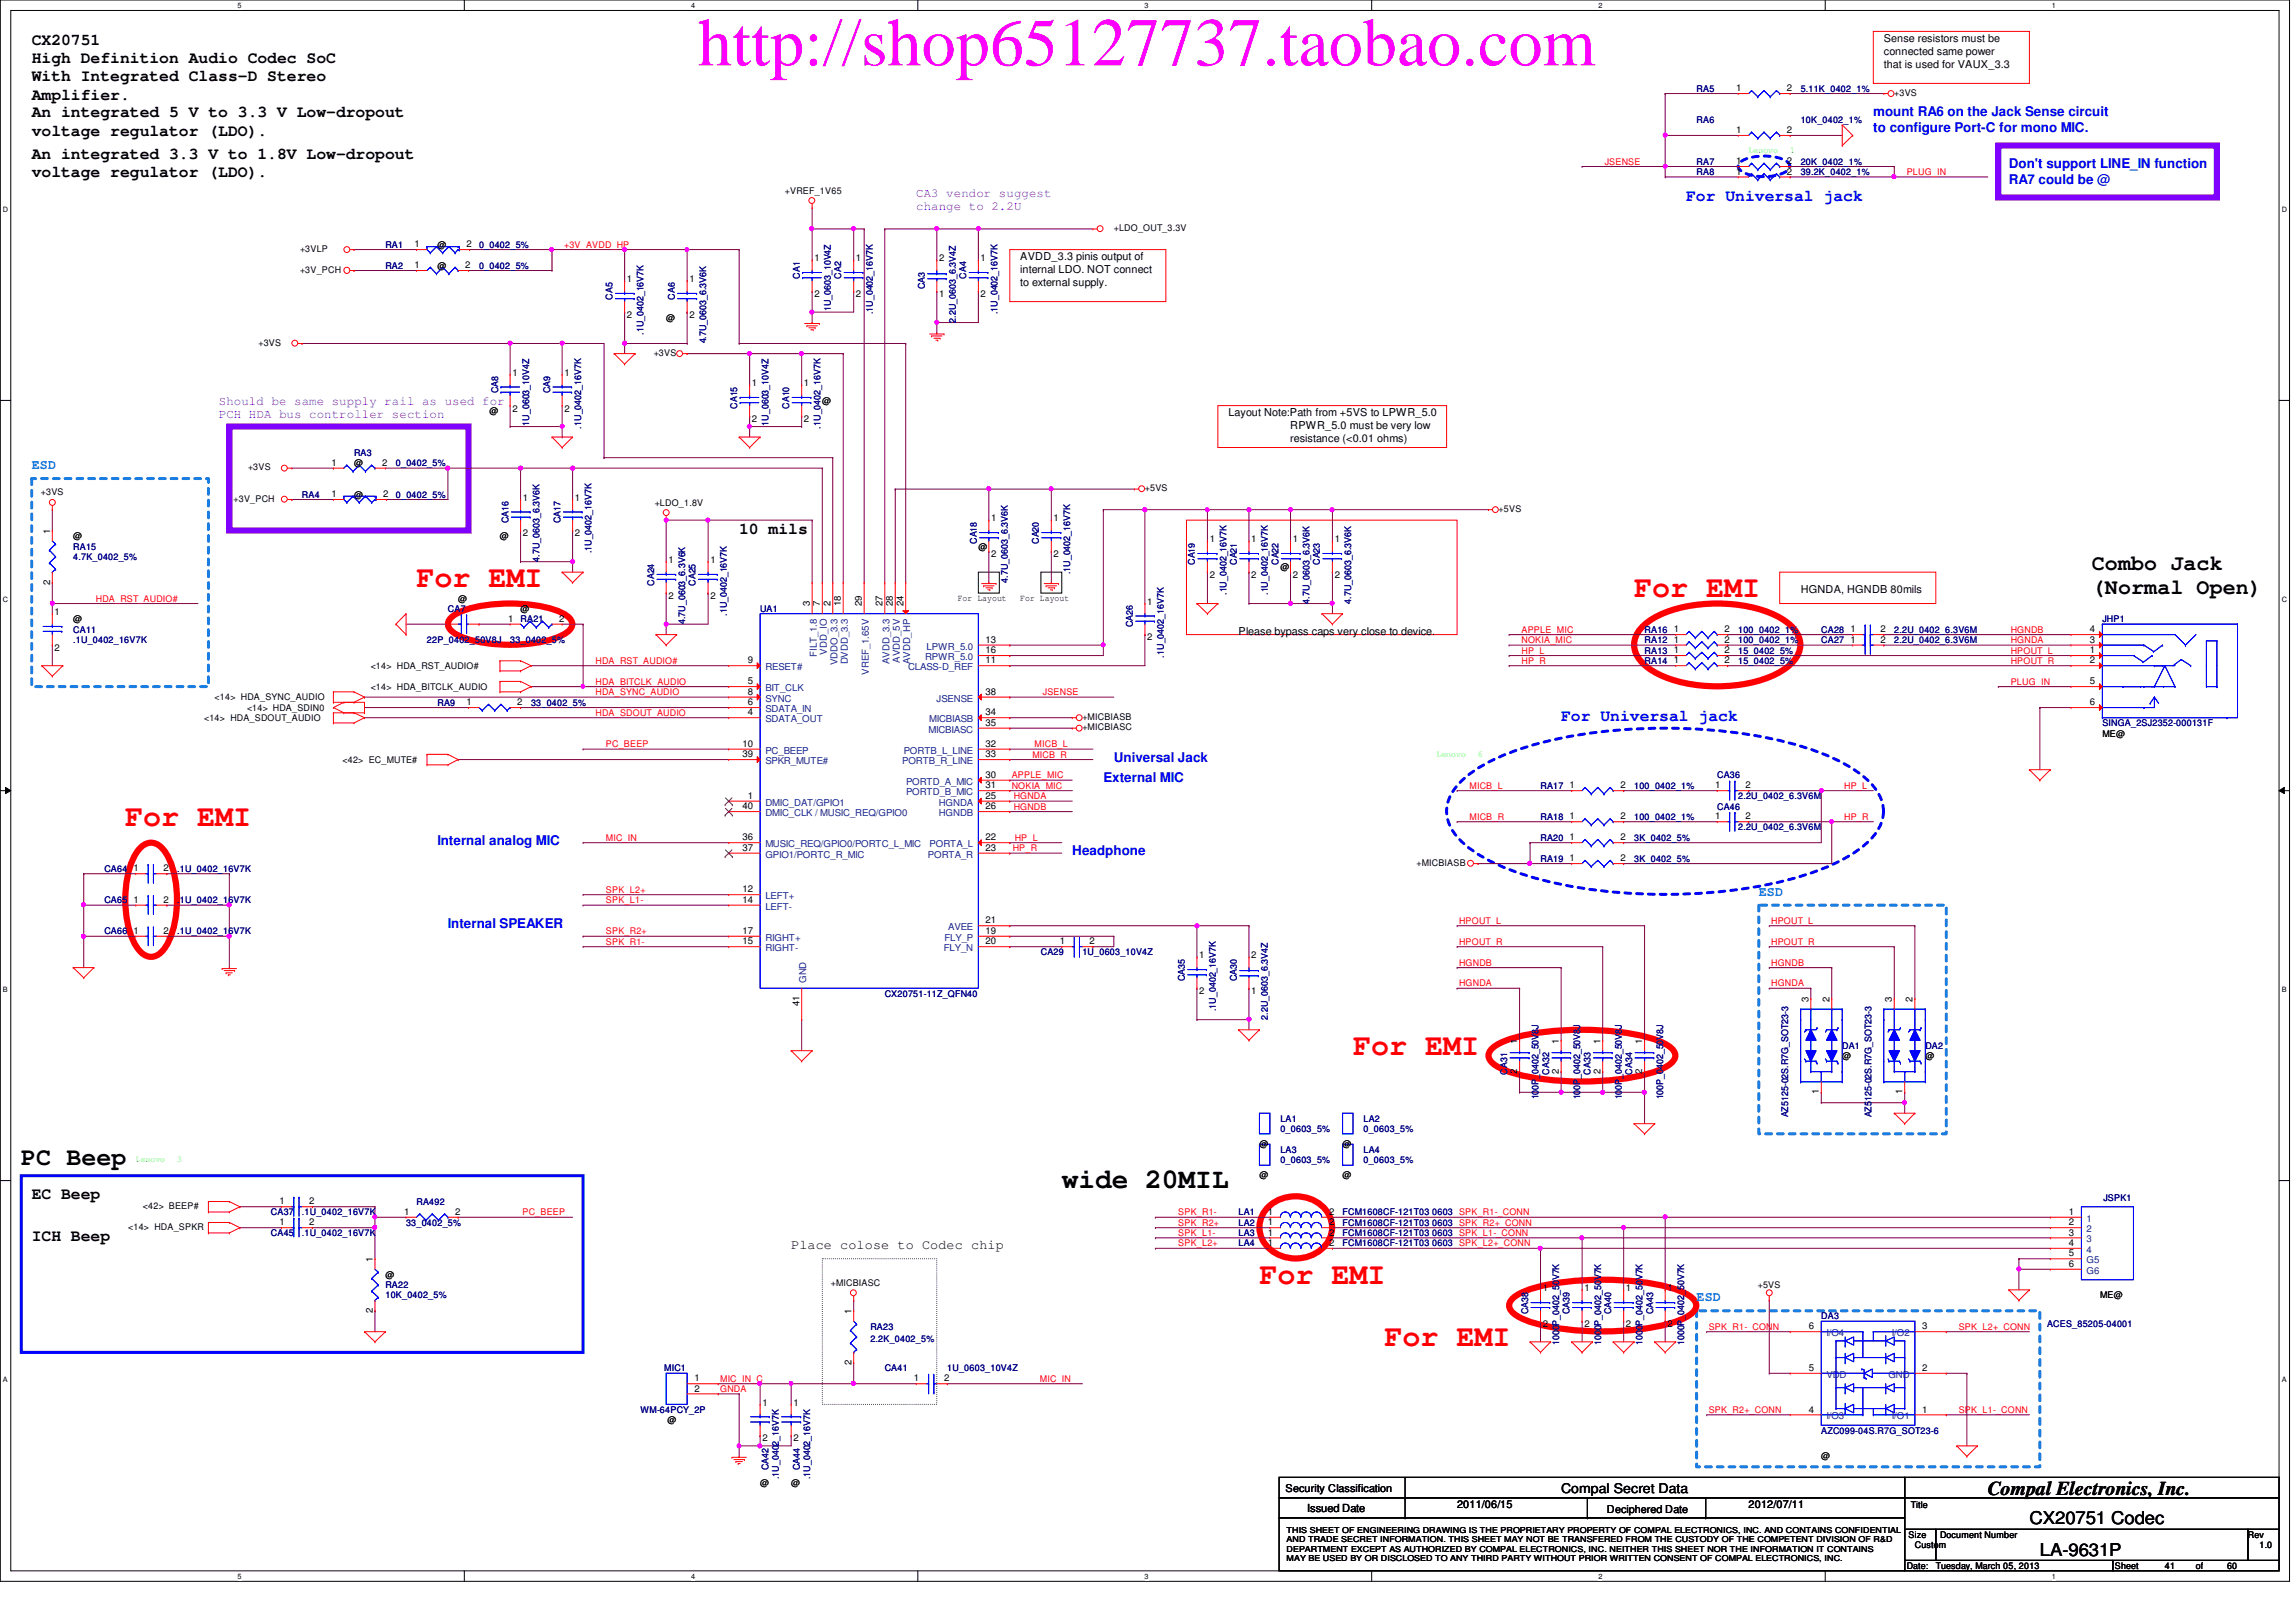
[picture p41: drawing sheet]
<svg xmlns="http://www.w3.org/2000/svg" width="297mm" height="210mm" viewBox="0 0 297 210" stroke-linecap="round" stroke-linejoin="round" font-family="sans-serif">
<defs><g id="words">
<text font-size="8.8" fill="#f0f" x="90.3" y="8.5">http://shop65127737.taobao.com</text>
<g font-size="3.9" fill="#f00">
<text x="53.9" y="75.9">For EMI</text>
<text x="211.4" y="77.3">For EMI</text>
<text x="16.2" y="106.9">For EMI</text>
<text x="175" y="136.5">For EMI</text>
<text x="162.9" y="166.2">For EMI</text>
<text x="179.1" y="174.2">For EMI</text>
</g>
<text font-size="3.6" x="137.4" y="153.8">wide 20MIL</text>
<text font-size="3.2" x="2.7" y="150.7">PC Beep</text>
<g font-size="2.8">
<text x="270.6" y="73.7">Combo Jack</text>
<text x="270.6" y="76.9">(Normal Open)</text>
</g>
<text font-size="2.5" x="257.2" y="193.5">Compal Electronics, Inc.</text>
<g font-size="2.3">
<text x="262.5" y="197.3">CX20751 Codec</text>
<text x="263.9" y="201.3">LA-9631P</text>
</g>
<g font-size="2.1">
<text x="4.1" y="5.8">CX20751</text>
<text x="4.1" y="8.2">High Definition Audio Codec SoC</text>
<text x="4.1" y="10.5">With Integrated Class-D Stereo</text>
<text x="4.1" y="15.2">An integrated 5 V to 3.3 V Low-dropout</text>
<text x="4.1" y="17.6">voltage regulator (LDO).</text>
<text x="4.1" y="12.9">Amplifier.</text>
<text x="4.1" y="20.6">An integrated 3.3 V to 1.8V Low-dropout</text>
<text x="4.1" y="22.9">voltage regulator (LDO).</text>
<text x="95.6" y="69">10 mils</text>
<text x="4.1" y="155.2">EC Beep</text>
<text x="4.1" y="160.6">ICH Beep</text>
</g>
<g font-size="2.1" fill="#00f">
<text x="218.1" y="26">For Universal jack</text>
<text x="202" y="93.3">For Universal jack</text>
</g>
<g font-size="1.7" fill="#00f">
<text x="242.4" y="15.1">mount RA6 on the Jack Sense circuit</text>
<text x="242.4" y="17.1">to configure Port-C for mono MIC.</text>
<text x="259.9" y="21.8">Don't support LINE_IN function</text>
<text x="259.9" y="23.8">RA7 could be @</text>
<text x="142.7" y="101.2">External MIC</text>
<text x="144.1" y="98.6">Universal Jack</text>
<text x="56.6" y="109.3">Internal analog MIC</text>
<text x="138.7" y="110.7">Headphone</text>
<text x="58" y="120.1">Internal SPEAKER</text>
</g>
<g font-size="1.7" fill="#0080ff">
<text x="4.1" y="60.7">ESD</text>
<text x="227.5" y="115.9">ESD</text>
<text x="219.5" y="168.4">ESD</text>
</g>
<g font-size="1.7">
<text x="102.4" y="161.6">Place colose to Codec chip</text>
<text x="202" y="193.2">Compal Secret Data</text>
</g>
<g font-size="1.6" fill="#8000ff">
<text x="118.5" y="25.5">CA3 vendor suggest</text>
<text x="118.5" y="27.2">change to 2.2U</text>
<text x="28.3" y="52.5">Should be same supply rail as used for</text>
<text x="28.3" y="54.1">PCH HDA bus controller section</text>
</g>
<g font-size="1.4">
<text x="243.7" y="5.4">Sense resistors must be</text>
<text x="243.7" y="7.1">connected same power</text>
<text x="243.7" y="8.8">that is used for VAUX_3.3</text>
<text x="132" y="33.7">AVDD_3.3 pinis output of</text>
<text x="132" y="35.3">internal LDO. NOT connect</text>
<text x="132" y="37">to external supply.</text>
<text x="158.9" y="53.8">Layout Note:Path from +5VS to LPWR_5.0</text>
<text x="166.9" y="55.5">RPWR_5.0 must be very low</text>
<text x="166.9" y="57.2">resistance (&lt;0.01 ohms)</text>
<text x="233" y="76.8">HGNDA, HGNDB 80mils</text>
<text x="160.2" y="82.1">Please bypass caps very close to device.</text>
<text x="166.3" y="193.1">Security Classification</text>
<text x="169.1" y="195.6">Issued Date</text>
<text x="188.5" y="195.2">2011/06/15</text>
<text x="207.9" y="195.7">Deciphered Date</text>
<text x="226.2" y="195.2">2012/07/11</text>
</g>
<g font-size="1.2" fill="#000080">
<text x="219.5" y="11.9">RA5</text>
<text x="233" y="11.9">5.11K_0402_1%</text>
<text x="219.5" y="15.9">RA6</text>
<text x="233" y="15.9">10K_0402_1%</text>
<text x="219.5" y="21.3">RA7</text>
<text x="219.5" y="22.6">RA8</text>
<text x="233" y="21.3">20K_0402_1%</text>
<text x="233" y="22.6">39.2K_0402_1%</text>
<text x="49.9" y="32.1">RA1</text>
<text x="49.9" y="34.8">RA2</text>
<text x="62" y="32.1">0_0402_5%</text>
<text x="62" y="34.8">0_0402_5%</text>
<text x="79.2" y="38.8" transform="rotate(-90 79.2 38.8)">CA5</text>
<text x="87.3" y="38.8" transform="rotate(-90 87.3 38.8)">CA6</text>
<text x="103.5" y="36.1" transform="rotate(-90 103.5 36.1)">CA1</text>
<text x="107.5" y="40.3" transform="rotate(-90 107.5 40.3)">1U_0603_10V4Z</text>
<text x="108.8" y="36.1" transform="rotate(-90 108.8 36.1)">CA2</text>
<text x="112.9" y="40.7" transform="rotate(-90 112.9 40.7)">.1U_0402_16V7K</text>
<text x="119.6" y="37.4" transform="rotate(-90 119.6 37.4)">CA3</text>
<text x="123.7" y="41.7" transform="rotate(-90 123.7 41.7)">2.2U_0603_6.3V4Z</text>
<text x="125" y="36.1" transform="rotate(-90 125 36.1)">CA4</text>
<text x="129" y="40.7" transform="rotate(-90 129 40.7)">.1U_0402_16V7K</text>
<text x="83.3" y="43.3" transform="rotate(-90 83.3 43.3)">.1U_0402_16V7K</text>
<text x="91.4" y="44.5" transform="rotate(-90 91.4 44.5)">4.7U_0603_6.3V6K</text>
<text x="64.4" y="50.9" transform="rotate(-90 64.4 50.9)">CA8</text>
<text x="71.2" y="50.9" transform="rotate(-90 71.2 50.9)">CA9</text>
<text x="95.4" y="52.9" transform="rotate(-90 95.4 52.9)">CA15</text>
<text x="102.1" y="52.9" transform="rotate(-90 102.1 52.9)">CA10</text>
<text x="45.8" y="59">RA3</text>
<text x="68.4" y="55.1" transform="rotate(-90 68.4 55.1)">1U_0603_10V4Z</text>
<text x="75.2" y="55.5" transform="rotate(-90 75.2 55.5)">.1U_0402_16V7K</text>
<text x="99.4" y="55.1" transform="rotate(-90 99.4 55.1)">1U_0603_10V4Z</text>
<text x="106.2" y="55.5" transform="rotate(-90 106.2 55.5)">.1U_0402_16V7K</text>
<text x="39.1" y="64.4">RA4</text>
<text x="51.2" y="64.4">0_0402_5%</text>
<text x="51.2" y="60.3">0_0402_5%</text>
<text x="9.5" y="71.1">RA15</text>
<text x="65.8" y="67.7" transform="rotate(-90 65.8 67.7)">CA16</text>
<text x="72.5" y="67.7" transform="rotate(-90 72.5 67.7)">CA17</text>
<text x="76.5" y="71.6" transform="rotate(-90 76.5 71.6)">.1U_0402_16V7K</text>
<text x="126.4" y="70.4" transform="rotate(-90 126.4 70.4)">CA18</text>
<text x="134.4" y="70.4" transform="rotate(-90 134.4 70.4)">CA20</text>
<text x="9.5" y="72.5">4.7K_0402_5%</text>
<text x="69.8" y="72.7" transform="rotate(-90 69.8 72.7)">4.7U_0603_6.3V6K</text>
<text x="84.6" y="75.8" transform="rotate(-90 84.6 75.8)">CA24</text>
<text x="90" y="75.8" transform="rotate(-90 90 75.8)">CA25</text>
<text x="130.4" y="75.4" transform="rotate(-90 130.4 75.4)">4.7U_0603_6.3V6K</text>
<text x="138.5" y="74.3" transform="rotate(-90 138.5 74.3)">.1U_0402_16V7K</text>
<text x="154.6" y="73.1" transform="rotate(-90 154.6 73.1)">CA19</text>
<text x="158.7" y="77" transform="rotate(-90 158.7 77)">.1U_0402_16V7K</text>
<text x="160" y="73.1" transform="rotate(-90 160 73.1)">CA21</text>
<text x="164" y="77" transform="rotate(-90 164 77)">.1U_0402_16V7K</text>
<text x="165.4" y="73.1" transform="rotate(-90 165.4 73.1)">CA22</text>
<text x="170.8" y="73.1" transform="rotate(-90 170.8 73.1)">CA23</text>
<text x="9.5" y="81.9">CA11</text>
<text x="9.5" y="83.2">.1U_0402_16V7K</text>
<text x="55.2" y="83.2">22P_0402_50V8J</text>
<text x="58" y="79.2">CA7</text>
<text x="66" y="83.2">33_0402_5%</text>
<text x="67.3" y="80.5">RA21</text>
<text x="88.6" y="80.8" transform="rotate(-90 88.6 80.8)">4.7U_0603_6.3V6K</text>
<text x="94" y="79.7" transform="rotate(-90 94 79.7)">.1U_0402_16V7K</text>
<text x="98.3" y="79.2">UA1</text>
<text x="146.6" y="81.2" transform="rotate(-90 146.6 81.2)">CA26</text>
<text x="169.4" y="78.1" transform="rotate(-90 169.4 78.1)">4.7U_0603_6.3V6K</text>
<text x="174.8" y="78.1" transform="rotate(-90 174.8 78.1)">4.7U_0603_6.3V6K</text>
<text x="212.8" y="83.2">RA12</text>
<text x="212.8" y="81.9">RA16</text>
<text x="224.9" y="83.2">100_0402_1%</text>
<text x="224.9" y="81.9">100_0402_1%</text>
<text x="235.6" y="83.2">CA27</text>
<text x="235.6" y="81.9">CA28</text>
<text x="245.1" y="83.2">2.2U_0402_6.3V6M</text>
<text x="245.1" y="81.9">2.2U_0402_6.3V6M</text>
<text x="272" y="80.5">JHP1</text>
<text x="150.6" y="85.1" transform="rotate(-90 150.6 85.1)">.1U_0402_16V7K</text>
<text x="212.8" y="84.6">RA13</text>
<text x="212.8" y="85.9">RA14</text>
<text x="224.9" y="84.6">15_0402_5%</text>
<text x="224.9" y="85.9">15_0402_5%</text>
<text x="56.6" y="91.3">RA9</text>
<text x="68.7" y="91.3">33_0402_5%</text>
<text x="272" y="94">SINGA_2SJ2352-000131F</text>
<text x="222.2" y="100.7">CA36</text>
<text x="199.3" y="102.1">RA17</text>
<text x="199.3" y="106.1">RA18</text>
<text x="211.4" y="102.1">100_0402_1%</text>
<text x="211.4" y="106.1">100_0402_1%</text>
<text x="222.2" y="104.8">CA46</text>
<text x="224.9" y="103.4">2.2U_0402_6.3V6M</text>
<text x="224.9" y="107.4">2.2U_0402_6.3V6M</text>
<text x="13.5" y="112.9">CA64</text>
<text x="22.9" y="112.9">.1U_0402_16V7K</text>
<text x="199.3" y="111.5">RA19</text>
<text x="199.3" y="108.8">RA20</text>
<text x="211.4" y="111.5">3K_0402_5%</text>
<text x="211.4" y="108.8">3K_0402_5%</text>
<text x="13.5" y="116.9">CA65</text>
<text x="22.9" y="116.9">.1U_0402_16V7K</text>
<text x="13.5" y="120.9">CA66</text>
<text x="22.9" y="120.9">.1U_0402_16V7K</text>
<text x="134.7" y="123.6">CA29</text>
<text x="140" y="123.6">1U_0603_10V4Z</text>
<text x="114.5" y="129">CX20751-11Z_QFN40</text>
<text x="153.3" y="127" transform="rotate(-90 153.3 127)">CA35</text>
<text x="157.3" y="130.9" transform="rotate(-90 157.3 130.9)">.1U_0402_16V7K</text>
<text x="160" y="127" transform="rotate(-90 160 127)">CA30</text>
<text x="164" y="132" transform="rotate(-90 164 132)">2.2U_0603_6.3V4Z</text>
<text x="238.3" y="135.7">DA1</text>
<text x="249.1" y="135.7">DA2</text>
<text x="195" y="139.1" transform="rotate(-90 195 139.1)">CA31</text>
<text x="199" y="142.3" transform="rotate(-90 199 142.3)">100P_0402_50V8J</text>
<text x="200.4" y="139.1" transform="rotate(-90 200.4 139.1)">CA32</text>
<text x="204.4" y="142.3" transform="rotate(-90 204.4 142.3)">100P_0402_50V8J</text>
<text x="205.8" y="139.1" transform="rotate(-90 205.8 139.1)">CA33</text>
<text x="209.8" y="142.3" transform="rotate(-90 209.8 142.3)">100P_0402_50V8J</text>
<text x="211.2" y="139.1" transform="rotate(-90 211.2 139.1)">CA34</text>
<text x="215.2" y="142.3" transform="rotate(-90 215.2 142.3)">100P_0402_50V8J</text>
<text x="165.6" y="149.2">LA3</text>
<text x="165.6" y="145.2">LA1</text>
<text x="165.6" y="146.5">0_0603_5%</text>
<text x="176.4" y="149.2">LA4</text>
<text x="176.4" y="145.2">LA2</text>
<text x="176.4" y="146.5">0_0603_5%</text>
<text x="231.3" y="144.6" transform="rotate(-90 231.3 144.6)">AZ5125-02S.R7G_SOT23-3</text>
<text x="242.1" y="144.6" transform="rotate(-90 242.1 144.6)">AZ5125-02S.R7G_SOT23-3</text>
<text x="53.9" y="155.9">RA492</text>
<text x="165.6" y="150.5">0_0603_5%</text>
<text x="176.4" y="150.5">0_0603_5%</text>
<text x="272.1" y="155.4">JSPK1</text>
<text x="35" y="160">CA45</text>
<text x="35" y="157.3">CA37</text>
<text x="39.1" y="160">.1U_0402_16V7K</text>
<text x="39.1" y="157.3">.1U_0402_16V7K</text>
<text x="52.5" y="158.6">33_0402_5%</text>
<text x="160.2" y="157.3">LA1</text>
<text x="160.2" y="158.6">LA2</text>
<text x="160.2" y="161.3">LA4</text>
<text x="160.2" y="160">LA3</text>
<text x="173.7" y="157.3">FCM1608CF-121T03 0603 SPK_R1-_CONN</text>
<text x="173.7" y="158.6">FCM1608CF-121T03 0603 SPK_R2+_CONN</text>
<text x="173.7" y="161.3">FCM1608CF-121T03 0603 SPK_L2+_CONN</text>
<text x="173.7" y="160">FCM1608CF-121T03 0603 SPK_L1-_CONN</text>
<text x="49.9" y="166.7">RA22</text>
<text x="49.9" y="168">10K_0402_5%</text>
<text x="112.6" y="172.1">RA23</text>
<text x="112.6" y="173.7">2.2K_0402_5%</text>
<text x="197.7" y="170.1" transform="rotate(-90 197.7 170.1)">CA38</text>
<text x="203.1" y="170.1" transform="rotate(-90 203.1 170.1)">CA39</text>
<text x="208.4" y="170.1" transform="rotate(-90 208.4 170.1)">CA40</text>
<text x="213.9" y="170.1" transform="rotate(-90 213.9 170.1)">CA43</text>
<text x="235.6" y="170.7">DA3</text>
<text x="264.8" y="171.8">ACES_85205-04001</text>
<text x="85.9" y="177.5">MIC1</text>
<text x="114.5" y="177.5">CA41</text>
<text x="122.6" y="177.5">1U_0603_10V4Z</text>
<text x="201.7" y="174.1" transform="rotate(-90 201.7 174.1)">1000P_0402_50V7K</text>
<text x="207.1" y="174.1" transform="rotate(-90 207.1 174.1)">1000P_0402_50V7K</text>
<text x="212.5" y="174.1" transform="rotate(-90 212.5 174.1)">1000P_0402_50V7K</text>
<text x="217.9" y="174.1" transform="rotate(-90 217.9 174.1)">1000P_0402_50V7K</text>
<text x="82.8" y="182.8">WM-64PCY_2P</text>
<text x="235.6" y="185.5">AZC099-04S.R7G_SOT23-6</text>
<text x="99.4" y="190.2" transform="rotate(-90 99.4 190.2)">CA42</text>
<text x="100.8" y="191.4" transform="rotate(-90 100.8 191.4)">.1U_0402_16V7K</text>
<text x="103.5" y="190.2" transform="rotate(-90 103.5 190.2)">CA44</text>
<text x="104.8" y="191.4" transform="rotate(-90 104.8 191.4)">.1U_0402_16V7K</text>
</g>
<g font-size="1.2">
<text x="224.6" y="11.8">1</text>
<text x="231.2" y="11.8">2</text>
<text x="224.6" y="17.2">1</text>
<text x="231.2" y="17.2">2</text>
<text x="245.1" y="12.4">+3VS</text>
<text x="224.6" y="21.3">1</text>
<text x="224.6" y="22.6">1</text>
<text x="231.2" y="21.3">2</text>
<text x="231.2" y="22.6">2</text>
<text x="101.6" y="25.1">+VREF_1V65</text>
<text x="144.1" y="29.9">+LDO_OUT_3.3V</text>
<text x="38.8" y="32.6">+3VLP</text>
<text x="38.8" y="35.3">+3V_PCH</text>
<text x="53.6" y="32">1</text>
<text x="53.6" y="34.7">1</text>
<text x="56.6" y="32.1">@</text>
<text x="56.6" y="34.8">@</text>
<text x="60.2" y="34.7">2</text>
<text x="60.4" y="32">2</text>
<text x="105.4" y="33.8">1</text>
<text x="110.7" y="33.8">1</text>
<text x="121.5" y="33.8">2</text>
<text x="126.9" y="33.8">1</text>
<text x="81.1" y="36.5">1</text>
<text x="81.1" y="41.1">2</text>
<text x="86.2" y="41.5">@</text>
<text x="89.2" y="36.5">1</text>
<text x="89.2" y="41.1">2</text>
<text x="105.4" y="38.4">2</text>
<text x="110.7" y="38.4">2</text>
<text x="121.5" y="38.4">1</text>
<text x="126.9" y="38.4">2</text>
<text x="33.4" y="44.7">+3VS</text>
<text x="84.6" y="46.1">+3VS</text>
<text x="63.3" y="53.6">@</text>
<text x="66.3" y="48.6">1</text>
<text x="66.3" y="53.3">2</text>
<text x="73" y="48.6">1</text>
<text x="73" y="53.3">2</text>
<text x="97.3" y="50">1</text>
<text x="104" y="50">1</text>
<text x="106.4" y="52.3">@</text>
<text x="97.3" y="54.6">2</text>
<text x="104" y="54.6">2</text>
<text x="5.3" y="64.1">+3VS</text>
<text x="30.2" y="64.9">+3V_PCH</text>
<text x="32.1" y="60.9">+3VS</text>
<text x="42.9" y="64.3">1</text>
<text x="42.9" y="60.3">1</text>
<text x="45.8" y="64.4">@</text>
<text x="45.8" y="60.3">@</text>
<text x="49.4" y="60.3">2</text>
<text x="49.6" y="64.3">2</text>
<text x="67.6" y="64.8">1</text>
<text x="74.4" y="64.8">1</text>
<text x="84.7" y="65.4">+LDO_1.8V</text>
<text x="148.1" y="63.6">+5VS</text>
<text x="6.5" y="69.1" transform="rotate(-90 6.5 69.1)">1</text>
<text x="9.5" y="69.8">@</text>
<text x="64.7" y="69.8">@</text>
<text x="67.6" y="69.4">2</text>
<text x="74.4" y="69.4">2</text>
<text x="126.6" y="71.1">@</text>
<text x="128.2" y="67.5">1</text>
<text x="136.3" y="67.5">1</text>
<text x="156.5" y="70.2">1</text>
<text x="161.9" y="70.2">1</text>
<text x="167.3" y="70.2">1</text>
<text x="172.7" y="70.2">1</text>
<text x="193.9" y="66.3">+5VS</text>
<text x="6.5" y="75.6" transform="rotate(-90 6.5 75.6)">2</text>
<text x="59.3" y="77.9">@</text>
<text x="86.5" y="72.9">1</text>
<text x="86.5" y="77.5">2</text>
<text x="91.9" y="72.9">1</text>
<text x="91.9" y="77.5">2</text>
<text x="123.9" y="77.7">For Layout</text>
<text x="128.2" y="72.1">2</text>
<text x="132" y="77.7">For Layout</text>
<text x="136.3" y="72.1">2</text>
<text x="156.5" y="74.8">2</text>
<text x="161.9" y="74.8">2</text>
<text x="165.6" y="73.8">@</text>
<text x="167.3" y="74.8">2</text>
<text x="172.7" y="74.8">2</text>
<text x="7.1" y="79.6">1</text>
<text x="9.5" y="80.5">@</text>
<text x="65.7" y="80.5">1</text>
<text x="67.3" y="79.2">@</text>
<text x="72.3" y="80.5">2</text>
<text x="104.8" y="78.5" transform="rotate(-90 104.8 78.5)">3</text>
<text x="106.1" y="78.5" transform="rotate(-90 106.1 78.5)">7</text>
<text x="107.4" y="78.5" transform="rotate(-90 107.4 78.5)">2</text>
<text x="108.8" y="78.5" transform="rotate(-90 108.8 78.5)">18</text>
<text x="111.5" y="78.5" transform="rotate(-90 111.5 78.5)">29</text>
<text x="114.2" y="78.5" transform="rotate(-90 114.2 78.5)">27</text>
<text x="115.5" y="78.5" transform="rotate(-90 115.5 78.5)">28</text>
<text x="116.9" y="78.5" transform="rotate(-90 116.9 78.5)">24</text>
<text x="127.5" y="83.2">13</text>
<text x="148.4" y="78.2">1</text>
<text x="148.4" y="82.8">2</text>
<text x="216.5" y="83.2">1</text>
<text x="216.5" y="81.8">1</text>
<text x="223.1" y="83.2">2</text>
<text x="223.1" y="81.8">2</text>
<text x="239.4" y="83.2">1</text>
<text x="239.4" y="81.8">1</text>
<text x="243.3" y="83.2">2</text>
<text x="243.3" y="81.8">2</text>
<text x="270.4" y="81.8">4</text>
<text x="270.4" y="83.2">3</text>
<text x="7.1" y="84.2">2</text>
<text x="48" y="86.6">&lt;14&gt; HDA_RST_AUDIO#</text>
<text x="48" y="89.3">&lt;14&gt; HDA_BITCLK_AUDIO</text>
<text x="96.7" y="88.6">5</text>
<text x="96.7" y="89.9">8</text>
<text x="96.7" y="85.9">9</text>
<text x="127.5" y="85.9">11</text>
<text x="127.5" y="84.5">16</text>
<text x="127.5" y="89.9">38</text>
<text x="216.5" y="84.5">1</text>
<text x="216.5" y="85.9">1</text>
<text x="223.1" y="84.5">2</text>
<text x="223.1" y="85.9">2</text>
<text x="270.4" y="85.9">2</text>
<text x="270.4" y="88.6">5</text>
<text x="270.4" y="84.5">1</text>
<text x="26.4" y="93.3">&lt;14&gt; HDA_SDOUT_AUDIO</text>
<text x="27.8" y="90.6">&lt;14&gt; HDA_SYNC_AUDIO</text>
<text x="32" y="92">&lt;14&gt; HDA_SDIN0</text>
<text x="60.4" y="91.3">1</text>
<text x="66.9" y="91.3">2</text>
<text x="96.7" y="92.6">4</text>
<text x="96.7" y="91.3">6</text>
<text x="127.5" y="92.6">34</text>
<text x="127.5" y="93.9">35</text>
<text x="140" y="93.2">+MICBIASB</text>
<text x="140" y="94.5">+MICBIASC</text>
<text x="270.4" y="91.3">6</text>
<text x="272" y="95.3">ME@</text>
<text x="44.3" y="98.7">&lt;42&gt; EC_MUTE#</text>
<text x="96.1" y="96.6">10</text>
<text x="96.1" y="98">39</text>
<text x="127.5" y="100.7">30</text>
<text x="127.5" y="98">33</text>
<text x="127.5" y="96.6">32</text>
<text x="96.1" y="104.7">40</text>
<text x="96.7" y="103.4">1</text>
<text x="127.5" y="103.4">25</text>
<text x="127.5" y="104.7">26</text>
<text x="127.5" y="102">31</text>
<text x="203.1" y="102">1</text>
<text x="203.1" y="106">1</text>
<text x="209.6" y="102">2</text>
<text x="209.6" y="106">2</text>
<text x="221.9" y="102">1</text>
<text x="221.9" y="106">1</text>
<text x="225.8" y="102">2</text>
<text x="225.8" y="106">2</text>
<text x="17.3" y="112.8">1</text>
<text x="21.2" y="112.8">2</text>
<text x="96.1" y="108.8">36</text>
<text x="96.1" y="110.1">37</text>
<text x="127.5" y="110.1">23</text>
<text x="127.5" y="108.8">22</text>
<text x="183.3" y="112.1">+MICBIASB</text>
<text x="203.1" y="111.5">1</text>
<text x="203.1" y="108.8">1</text>
<text x="209.6" y="111.5">2</text>
<text x="209.6" y="108.8">2</text>
<text x="17.3" y="116.8">1</text>
<text x="21.2" y="116.8">2</text>
<text x="96.1" y="115.5">12</text>
<text x="96.1" y="116.8">14</text>
<text x="127.5" y="119.5">21</text>
<text x="17.3" y="120.9">1</text>
<text x="21.2" y="120.9">2</text>
<text x="96.1" y="122.2">15</text>
<text x="96.1" y="120.9">17</text>
<text x="127.5" y="120.9">19</text>
<text x="127.5" y="122.2">20</text>
<text x="137.1" y="122.2">1</text>
<text x="141" y="122.2">2</text>
<text x="155.1" y="124">1</text>
<text x="161.9" y="124">2</text>
<text x="103.4" y="130.2" transform="rotate(-90 103.4 130.2)">41</text>
<text x="155.1" y="128.6">2</text>
<text x="161.9" y="128.6">1</text>
<text x="234" y="129.7" transform="rotate(-90 234 129.7)">3</text>
<text x="236.7" y="129.7" transform="rotate(-90 236.7 129.7)">2</text>
<text x="244.8" y="129.7" transform="rotate(-90 244.8 129.7)">3</text>
<text x="247.4" y="129.7" transform="rotate(-90 247.4 129.7)">2</text>
<text x="196.3" y="135" transform="rotate(-90 196.3 135)">1</text>
<text x="201.7" y="135" transform="rotate(-90 201.7 135)">1</text>
<text x="207" y="135" transform="rotate(-90 207 135)">1</text>
<text x="212.5" y="135" transform="rotate(-90 212.5 135)">1</text>
<text x="238.3" y="137.1">@</text>
<text x="249.1" y="137.1">@</text>
<text x="196.3" y="138.9" transform="rotate(-90 196.3 138.9)">2</text>
<text x="201.7" y="138.9" transform="rotate(-90 201.7 138.9)">2</text>
<text x="207" y="138.9" transform="rotate(-90 207 138.9)">2</text>
<text x="212.5" y="138.9" transform="rotate(-90 212.5 138.9)">2</text>
<text x="235.3" y="141.6" transform="rotate(-90 235.3 141.6)">1</text>
<text x="246.1" y="141.6" transform="rotate(-90 246.1 141.6)">1</text>
<text x="162.9" y="148.4">@</text>
<text x="173.7" y="148.4">@</text>
<text x="36.1" y="155.9">1</text>
<text x="40" y="155.9">2</text>
<text x="162.9" y="152.4">@</text>
<text x="173.7" y="152.4">@</text>
<text x="16.6" y="159.2">&lt;14&gt; HDA_SPKR</text>
<text x="18.5" y="156.5">&lt;42&gt; BEEP#</text>
<text x="36.1" y="158.6">1</text>
<text x="40" y="158.6">2</text>
<text x="52.3" y="157.2">1</text>
<text x="58.9" y="157.2">2</text>
<text x="164" y="157.2">1</text>
<text x="164" y="158.6">1</text>
<text x="164" y="161.2">1</text>
<text x="164" y="159.9">1</text>
<text x="172" y="157.2">2</text>
<text x="172" y="158.6">2</text>
<text x="172" y="161.2">2</text>
<text x="172" y="159.9">2</text>
<text x="267.7" y="157.2">1</text>
<text x="267.7" y="158.6">2</text>
<text x="267.7" y="159.9">3</text>
<text x="267.7" y="161.2">4</text>
<text x="48.2" y="163.3" transform="rotate(-90 48.2 163.3)">1</text>
<text x="49.9" y="165.4">@</text>
<text x="107.5" y="166.4">+MICBIASC</text>
<text x="199.6" y="167.1">1</text>
<text x="205" y="167.1">1</text>
<text x="210.4" y="167.1">1</text>
<text x="215.7" y="167.1">1</text>
<text x="227.4" y="166.7">+5VS</text>
<text x="267.7" y="162.6">5</text>
<text x="267.7" y="164">6</text>
<text x="48.2" y="169.9" transform="rotate(-90 48.2 169.9)">2</text>
<text x="110.1" y="170.1" transform="rotate(-90 110.1 170.1)">1</text>
<text x="199.6" y="171.7">2</text>
<text x="205" y="171.7">2</text>
<text x="210.4" y="171.7">2</text>
<text x="215.7" y="171.7">2</text>
<text x="234" y="172">6</text>
<text x="248.7" y="172">3</text>
<text x="271.7" y="168">ME@</text>
<text x="89.8" y="178.8">1</text>
<text x="110.1" y="176.6" transform="rotate(-90 110.1 176.6)">2</text>
<text x="118.2" y="178.8">1</text>
<text x="122.1" y="178.8">2</text>
<text x="234" y="177.4">5</text>
<text x="248.7" y="177.4">2</text>
<text x="86.4" y="184.2">@</text>
<text x="89.8" y="180.1">2</text>
<text x="98.6" y="181.9">1</text>
<text x="102.7" y="181.9">1</text>
<text x="234" y="182.8">4</text>
<text x="248.7" y="182.8">1</text>
<text x="98.6" y="186.5">2</text>
<text x="102.7" y="186.5">2</text>
<text x="235.6" y="188.8">@</text>
<text x="98.3" y="192.3">@</text>
<text x="102.4" y="192.3">@</text>
<text x="247.2" y="195.1">Title</text>
<text x="246.7" y="203">Date:</text>
<text x="246.9" y="199">Size</text>
<text x="247.7" y="200.4">Custom</text>
<text x="250.4" y="203">Tuesday, March 05, 2013</text>
<text x="251" y="199">Document Number</text>
<text x="273.6" y="203">Sheet</text>
<text x="280.1" y="203">41</text>
<text x="284.1" y="203">of</text>
<text x="288.1" y="203">60</text>
<text x="290.8" y="199">Rev</text>
<text x="292.3" y="200.4">1.0</text>
</g>
<g font-size="1.2" fill="#f00">
<text x="207.6" y="21.3">JSENSE</text>
<text x="246.7" y="22.6">PLUG_IN</text>
<text x="73" y="32">+3V_AVDD_HP</text>
<text x="12.4" y="77.9">HDA_RST_AUDIO#</text>
<text x="196.8" y="83.2">NOKIA_MIC</text>
<text x="196.8" y="81.9">APPLE_MIC</text>
<text x="260.1" y="83.2">HGNDA</text>
<text x="260.1" y="81.9">HGNDB</text>
<text x="77" y="88.6">HDA_BITCLK_AUDIO</text>
<text x="77" y="85.9">HDA_RST_AUDIO#</text>
<text x="77" y="90">HDA_SYNC_AUDIO</text>
<text x="134.9" y="90">JSENSE</text>
<text x="196.8" y="84.6">HP_L</text>
<text x="196.8" y="85.9">HP_R</text>
<text x="260.1" y="84.6">HPOUT_L</text>
<text x="260.1" y="85.9">HPOUT_R</text>
<text x="260.1" y="88.6">PLUG_IN</text>
<text x="77" y="92.6">HDA_SDOUT_AUDIO</text>
<text x="78.4" y="96.7">PC_BEEP</text>
<text x="130.9" y="100.7">APPLE_MIC</text>
<text x="133.6" y="98">MICB_R</text>
<text x="133.9" y="96.7">MICB_L</text>
<text x="130.9" y="102.1">NOKIA_MIC</text>
<text x="131.1" y="103.4">HGNDA</text>
<text x="131.1" y="104.8">HGNDB</text>
<text x="190.1" y="102.1">MICB_L</text>
<text x="190.1" y="106.1">MICB_R</text>
<text x="238.6" y="102.1">HP_L</text>
<text x="238.6" y="106.1">HP_R</text>
<text x="78.4" y="108.8">MIC_IN</text>
<text x="131" y="110.2">HP_R</text>
<text x="131.3" y="108.8">HP_L</text>
<text x="78.4" y="115.5">SPK_L2+</text>
<text x="78.4" y="116.9">SPK_L1-</text>
<text x="188.8" y="119.5">HPOUT_L</text>
<text x="229.1" y="119.5">HPOUT_L</text>
<text x="78.4" y="122.3">SPK_R1-</text>
<text x="78.4" y="120.9">SPK_R2+</text>
<text x="188.8" y="122.3">HPOUT_R</text>
<text x="188.8" y="125">HGNDB</text>
<text x="229.1" y="125">HGNDB</text>
<text x="229.1" y="122.3">HPOUT_R</text>
<text x="188.8" y="127.6">HGNDA</text>
<text x="229.1" y="127.6">HGNDA</text>
<text x="67.6" y="157.3">PC_BEEP</text>
<text x="152.4" y="161.3">SPK_L2+</text>
<text x="152.4" y="159.9">SPK_L1-</text>
<text x="152.4" y="158.6">SPK_R2+</text>
<text x="152.4" y="157.3">SPK_R1-</text>
<text x="221.1" y="172.1">SPK_R1-_CONN</text>
<text x="253.4" y="172.1">SPK_L2+_CONN</text>
<text x="93.2" y="178.8">MIC_IN_C</text>
<text x="134.5" y="178.8">MIC_IN</text>
<text x="93.2" y="180.1">GNDA</text>
<text x="221.1" y="182.8">SPK_R2+_CONN</text>
<text x="253.4" y="182.8">SPK_L1-_CONN</text>
</g>
<g font-size="1.2" fill="#0f0">
<text x="226.2" y="19.8">Lenovo</text>
<text x="231.6" y="19.8">1</text>
<text x="185.8" y="97.9">Lenovo</text>
<text x="191.2" y="97.9">6</text>
<text x="17.6" y="150.4">Lenovo</text>
<text x="22.9" y="150.4">3</text>
</g>
<g font-size="1.2" fill="#004080">
<text x="99" y="89.5">BIT_CLK</text>
<text x="99" y="86.7">RESET#</text>
<text x="105.7" y="85" transform="rotate(-90 105.7 85)">FILT_1.8</text>
<text x="107" y="84.7" transform="rotate(-90 107 84.7)">VDD_IO</text>
<text x="108.3" y="86.1" transform="rotate(-90 108.3 86.1)">VDDO_3.3</text>
<text x="109.7" y="86" transform="rotate(-90 109.7 86)">DVDD_3.3</text>
<text x="112.4" y="87.3" transform="rotate(-90 112.4 87.3)">VREF_1.65V</text>
<text x="115.1" y="85.9" transform="rotate(-90 115.1 85.9)">AVDD_3.3</text>
<text x="116.4" y="85.8" transform="rotate(-90 116.4 85.8)">AVDD_5V</text>
<text x="117.5" y="86.7">CLASS-D_REF</text>
<text x="117.8" y="86" transform="rotate(-90 117.8 86)">AVDD_HP</text>
<text x="119.7" y="85.4">RPWR_5.0</text>
<text x="119.9" y="84.1">LPWR_5.0</text>
<text x="99" y="93.5">SDATA_OUT</text>
<text x="99" y="92.2">SDATA_IN</text>
<text x="99" y="90.8">SYNC</text>
<text x="120.1" y="94.8">MICBIASC</text>
<text x="120.2" y="93.5">MICBIASB</text>
<text x="121.2" y="90.8">JSENSE</text>
<text x="99" y="97.5">PC_BEEP</text>
<text x="99" y="98.9">SPKR_MUTE#</text>
<text x="116.7" y="98.9">PORTB_R_LINE</text>
<text x="116.9" y="97.5">PORTB_L_LINE</text>
<text x="117.2" y="101.6">PORTD_A_MIC</text>
<text x="99" y="104.3">DMIC_DAT/GPIO1</text>
<text x="99" y="105.6">DMIC_CLK / MUSIC_REQ/GPIO0</text>
<text x="117.2" y="102.9">PORTD_B_MIC</text>
<text x="121.5" y="104.3">HGNDA</text>
<text x="121.5" y="105.6">HGNDB</text>
<text x="99" y="109.6">MUSIC_REQ/GPIO0/PORTC_L_MIC</text>
<text x="99" y="111">GPIO1/PORTC_R_MIC</text>
<text x="120.1" y="111">PORTA_R</text>
<text x="120.3" y="109.6">PORTA_L</text>
<text x="99" y="116.4">LEFT+</text>
<text x="99" y="117.7">LEFT-</text>
<text x="99" y="123.1">RIGHT-</text>
<text x="99" y="121.8">RIGHT+</text>
<text x="122.1" y="123.1">FLY_N</text>
<text x="122.2" y="121.8">FLY_P</text>
<text x="122.7" y="120.4">AVEE</text>
<text x="104.3" y="127.2" transform="rotate(-90 104.3 127.2)">GND</text>
<text x="270" y="158.1">1</text>
<text x="270" y="159.5">2</text>
<text x="270" y="160.8">3</text>
<text x="270" y="163.5">G5</text>
<text x="270" y="164.8">G6</text>
<text x="270" y="162.1">4</text>
<text x="236.3" y="172.9">I/O4</text>
<text x="244.8" y="172.9">I/O2</text>
<text x="236.3" y="178.3">VDD</text>
<text x="244.3" y="178.3">GND</text>
<text x="236.3" y="183.7">I/O3</text>
<text x="244.8" y="183.7">I/O1</text>
</g>
<g font-size="1.1">
<text x="166.5" y="199.6">AND TRADE SECRET INFORMATION. THIS SHEET MAY NOT BE TRANSFERED FROM THE CUSTODY OF THE COMPETENT DIVISION OF R&amp;D</text>
<text x="166.5" y="200.8">DEPARTMENT EXCEPT AS AUTHORIZED BY COMPAL ELECTRONICS, INC. NEITHER THIS SHEET NOR THE INFORMATION IT CONTAINS</text>
<text x="166.5" y="202">MAY BE USED BY OR DISCLOSED TO ANY THIRD PARTY WITHOUT PRIOR WRITTEN CONSENT OF COMPAL ELECTRONICS, INC.</text>
<text x="166.5" y="198.3">THIS SHEET OF ENGINEERING DRAWING IS THE PROPRIETARY PROPERTY OF COMPAL ELECTRONICS, INC. AND CONTAINS CONFIDENTIAL</text>
</g>
<g font-size=".9">
<text x="30.7" y="1">5</text>
<text x="89.4" y="1">4</text>
<text x="148.1" y="1">3</text>
<text x="206.8" y="1">2</text>
<text x="265.5" y="1">1</text>
<text x=".4" y="27.4">D</text>
<text x="295.2" y="27.4">D</text>
<text x=".4" y="77.9">C</text>
<text x="295.2" y="77.9">C</text>
<text x=".4" y="128.4">B</text>
<text x="295.2" y="128.4">B</text>
<text x=".4" y="178.9">A</text>
<text x="295.2" y="178.9">A</text>
<text x="30.7" y="204.3">5</text>
<text x="89.4" y="204.3">4</text>
<text x="148.1" y="204.3">3</text>
<text x="206.8" y="204.3">2</text>
<text x="265.5" y="204.3">1</text>
</g>
</g></defs>
<path d="M0 0h296.2v204.6h-296.2zM1.4 1.4h293.4v201.9h-293.4z" fill="none" stroke="#000" stroke-width=".13"/>
<g fill="#fff">
<path d="M30.7 .2h.5v1h-.5z"/>
<path d="M30.7 203.5h.5v1h-.5z"/>
</g>
<path d="M60.1 0v1.4M60.1 203.3v1.3" fill="none" stroke="#000" stroke-width=".13"/>
<g fill="#fff">
<path d="M89.4 .2h.5v1h-.5z"/>
<path d="M89.4 203.5h.5v1h-.5z"/>
</g>
<path d="M118.7 0v1.4M118.7 203.3v1.3" fill="none" stroke="#000" stroke-width=".13"/>
<g fill="#fff">
<path d="M148.1 .2h.5v1h-.5z"/>
<path d="M148.1 203.5h.5v1h-.5z"/>
</g>
<path d="M177.5 0v1.4M177.5 203.3v1.3" fill="none" stroke="#000" stroke-width=".13"/>
<g fill="#fff">
<path d="M206.8 .2h.5v1h-.5z"/>
<path d="M206.8 203.5h.5v1h-.5z"/>
</g>
<path d="M236.1 0v1.4M236.1 203.3v1.3" fill="none" stroke="#000" stroke-width=".13"/>
<g fill="#fff">
<path d="M265.5 .2h.5v1h-.5z"/>
<path d="M265.5 203.5h.5v1h-.5z"/>
<path d="M.4 26.6h.7v1h-.7z"/>
<path d="M295.2 26.6h.7v1h-.7z"/>
<path d="M.4 77h.7v1.1h-.7z"/>
<path d="M295.2 77h.7v1.1h-.7z"/>
</g>
<path d="M0 51.8h1.4M294.8 51.8h1.4" fill="none" stroke="#000" stroke-width=".13"/>
<g fill="#fff">
<path d="M.4 127.6h.6v1h-.6z"/>
<path d="M295.2 127.6h.6v1h-.6z"/>
</g>
<path d="M0 102.3h1.4M.7 101.9l.7 .4-.7 .4zM294.8 102.3l.7-.4v.8zM294.8 102.3h1.4" fill="none" stroke="#000" stroke-width=".13"/>
<path d="M.7 101.9l.7 .4-.7 .4zM294.8 102.3l.7-.4v.8z" fill="#000"/>
<g fill="#fff">
<path d="M.4 178h.6v1.1h-.6z"/>
<path d="M295.2 178h.6v1.1h-.6z"/>
</g>
<path d="M126.6 74h2.7v2.8h-2.7zM134.7 74h2.7v2.8h-2.7zM0 152.8h1.4M294.8 152.8h1.4" fill="none" stroke="#000" stroke-width=".13"/>
<path d="M242.4 4.1h20.1v6.7h-20.1zM130.6 32.3h20.2v6.7h-20.2zM157.6 52.5h29.6v5.4h-29.6zM153.5 67.3h35v14.8h-35zM230.2 74h20.2v4.1h-20.2z" fill="none" stroke="#f00" stroke-width=".13"/>
<path d="M106.4 162.9h14.8v18.8h-14.8z" fill="none" stroke="#000" stroke-width=".13" stroke-dasharray="0 .3"/>
<path d="M2.7 152.1h72.7v22.9h-72.7z" fill="none" stroke="#00f" stroke-width=".38"/>
<path d="M225.2 20.9a6.5 6.5 0 0 1 6 0 .66 .66 0 0 1 0 1.2 6.2 6.2 0 0 1-6 0 .67 .67 0 0 1 0-1.2zM188.9 101.2a20.4 20.4 0 0 1 8.3-4.4 65.8 65.8 0 0 1 25.7-2.2 43.8 43.8 0 0 1 15.6 4.2 11 11 0 0 1 4.7 4.2 4.8 4.8 0 0 1-1.3 5.7 20.6 20.6 0 0 1-8.3 4.5 65.6 65.6 0 0 1-25.7 2.2 43.6 43.6 0 0 1-15.6-4.2 11 11 0 0 1-4.7-4.3 4.8 4.8 0 0 1 1.3-5.7z" fill="none" stroke="#00f" stroke-width=".38" stroke-dasharray=".8 .8"/>
<path d="M258.5 18.8h28.3v6.8h-28.3zM29.7 55.2h30.9v13.5h-30.9z" fill="none" stroke="#8000ff" stroke-width=".8"/>
<path d="M4.1 61.9h22.9v27h-22.9zM227.5 117.1h24.3v29.6h-24.3zM219.5 169.6h44.4v20.2h-44.4z" fill="none" stroke="#0080ff" stroke-width=".38" stroke-dasharray=".8 .8"/>
<path d="M58.4 79.9a9.4 9.4 0 0 1 5.1-1.7 19.4 19.4 0 0 1 9 1 2.13 2.13 0 0 1 1.5 1.6 2.14 2.14 0 0 1-1.5 1.5 19.6 19.6 0 0 1-13 0 2.13 2.13 0 0 1-1.5-1.5l.1-.5zM212.2 81.4a10.3 10.3 0 0 1 5.8-2.9 19.7 19.7 0 0 1 11.8 1.2 5.6 5.6 0 0 1 3 3 3.3 3.3 0 0 1-1.4 3.4 13.5 13.5 0 0 1-7.8 2.7 17.1 17.1 0 0 1-10-2.1 4.3 4.3 0 0 1-2.2-3.3l.1-.7 .3-.7zM18 109.9a1.84 1.84 0 0 1 3.1 0 10.2 10.2 0 0 1 1.8 6.5 11 11 0 0 1-1.8 6.6 1.83 1.83 0 0 1-3.1 0 9.7 9.7 0 0 1-1.7-5.4 13 13 0 0 1 1.3-7.1zM193 135.7a11.1 11.1 0 0 1 5.5-2 38.8 38.8 0 0 1 14.7 .5 7.3 7.3 0 0 1 3.1 1.5 1.13 1.13 0 0 1 0 1.8 11.3 11.3 0 0 1-5.6 2 38.1 38.1 0 0 1-14.6-.5 7.4 7.4 0 0 1-3.1-1.5 1.13 1.13 0 0 1 0-1.8zM164 156.2a5.2 5.2 0 0 1 7.7 .6 3.7 3.7 0 0 1-1.7 5.5 5 5 0 0 1-6.8-2.1 3.6 3.6 0 0 1 .8-4zM195.7 168.1a11.2 11.2 0 0 1 5.5-2 38.9 38.9 0 0 1 14.7 .5 7.3 7.3 0 0 1 3.1 1.5 1.13 1.13 0 0 1 0 1.7 11.3 11.3 0 0 1-5.5 2 38.2 38.2 0 0 1-14.7-.5 7.4 7.4 0 0 1-3.1-1.5 1.13 1.13 0 0 1 0-1.7z" fill="none" stroke="#f00" stroke-width=".8"/>
<path d="M49.9 60.6h17.4M58 60.6h.1M67.3 60.6h.1M75.4 115.8h.1M75.4 115.8h18.9M75.4 122.5h.1M75.4 122.5h18.9" fill="none" stroke="#800040" stroke-width=".13"/>
<circle cx="67.3" cy="60.6" r=".26" fill="#f0f"/>
<circle cx="67.3" cy="60.6" r=".26" fill="none" stroke="#f0f" stroke-width=".13"/>
<path d="M58 60.6h.1M58 60.6v4" fill="none" stroke="#800040" stroke-width=".13"/>
<circle cx="57.9" cy="60.6" r=".26" fill="#f0f"/>
<circle cx="57.9" cy="60.6" r=".26" fill="none" stroke="#f0f" stroke-width=".13"/>
<g fill="none" stroke="#800040" stroke-width=".13">
<path d="M215.4 12.1h.1M215.4 17.5h.1M215.4 12.1v5.4M215.4 17.5h9.5M231.6 17.5h.1M231.6 17.5h6.7M50 64.6h.1M50 64.6h8M75.4 117.1h.1M75.4 117.1h18.9M75.4 121.2h.1M75.4 121.2h18.9"/>
<path d="M98.3 187.1h.1M98.3 187.1h4.1"/>
</g>
<circle cx="98.3" cy="187.1" r=".26" fill="#f0f"/>
<circle cx="98.3" cy="187.1" r=".26" fill="none" stroke="#f0f" stroke-width=".13"/>
<path d="M110.4 168.3h.1M110.4 168.3v1.3M261.2 162.9h.1M261.2 164.3h.1M261.2 162.9h4.1M261.2 164.3v2.6" fill="none" stroke="#800040" stroke-width=".13"/>
<circle cx="261.2" cy="164.2" r=".26" fill="#f0f"/>
<circle cx="261.2" cy="164.2" r=".26" fill="none" stroke="#f0f" stroke-width=".13"/>
<path d="M110.4 176.4h.1M110.4 176.4v2.7" fill="none" stroke="#800040" stroke-width=".13"/>
<circle cx="110.4" cy="179" r=".26" fill="#f0f"/>
<circle cx="110.4" cy="179" r=".26" fill="none" stroke="#f0f" stroke-width=".13"/>
<path d="M66 44.4h.1M66 44.4h6.7M261.2 162.9h.1M261.2 162.9v1.4" fill="none" stroke="#800040" stroke-width=".13"/>
<circle cx="66" cy="44.4" r=".26" fill="#f0f"/>
<circle cx="66" cy="44.4" r=".26" fill="none" stroke="#f0f" stroke-width=".13"/>
<g fill="none" stroke="#800040" stroke-width=".13">
<path d="M130.6 94.2h.1M130.6 94.2h8.1M130.6 119.8h.1M130.6 119.8h31M154.9 119.8h.1M154.9 119.8v4.1M103.7 132h.1M103.7 132v4M130.6 121.2h.1M130.6 122.5h.1M130.6 121.2h13.5M130.6 122.5h6.8"/>
<path d="M141.4 122.5h.1M144.1 121.2h.1M144.1 121.2v1.3h-2.7M154.9 127.9h.1M154.9 127.9v4.1M161.6 132h.1M161.6 127.9h.1M161.6 127.9v5.4M110.4 179.1h.1M110.4 179.1h8.1M92.9 180.4h.1M92.9 180.4h2.7"/>
</g>
<circle cx="154.9" cy="119.8" r=".26" fill="#f0f"/>
<circle cx="154.9" cy="119.8" r=".26" fill="none" stroke="#f0f" stroke-width=".13"/>
<path d="M154.9 132h.1M154.9 132h6.7" fill="none" stroke="#800040" stroke-width=".13"/>
<circle cx="161.6" cy="131.9" r=".26" fill="#f0f"/>
<circle cx="161.6" cy="131.9" r=".26" fill="none" stroke="#f0f" stroke-width=".13"/>
<path d="M74.1 60.6h.1M74.1 60.6v4M91.6 67.3h.1M91.6 67.3h13.5M161.6 119.8h.1M161.6 119.8v4.1" fill="none" stroke="#800040" stroke-width=".13"/>
<circle cx="91.6" cy="67.3" r=".26" fill="#f0f"/>
<circle cx="91.6" cy="67.3" r=".26" fill="none" stroke="#f0f" stroke-width=".13"/>
<path d="M86.2 80.8h.1M86.2 80.8h5.4" fill="none" stroke="#800040" stroke-width=".13"/>
<circle cx="86.2" cy="80.8" r=".26" fill="#f0f"/>
<circle cx="86.2" cy="80.8" r=".26" fill="none" stroke="#f0f" stroke-width=".13"/>
<g fill="none" stroke="#800040" stroke-width=".13">
<path d="M74.1 60.6h.1M74.1 60.6h32.3M86.2 67.3h.1M86.2 67.3v5.4M91.6 67.3h.1M91.6 76.8h.1M91.6 67.3v5.4M91.6 76.8v4M106.4 60.6h.1M106.4 60.6v14.8M86.2 80.8h.1M86.2 80.8v1.3"/>
<path d="M95.6 187.1h.1M95.6 187.1v1.4"/>
</g>
<circle cx="74.1" cy="60.6" r=".26" fill="#f0f"/>
<circle cx="74.1" cy="60.6" r=".26" fill="none" stroke="#f0f" stroke-width=".13"/>
<path d="M121.2 37.7h.1M121.2 29.6h.1M121.2 29.6v4.1M121.2 37.7v4M126.6 37.7h.1M126.6 29.6h.1M126.6 29.6v4.1M126.6 37.7v4M86.2 76.8h.1M86.2 76.8v4" fill="none" stroke="#800040" stroke-width=".13"/>
<circle cx="121.2" cy="29.6" r=".26" fill="#f0f"/>
<circle cx="121.2" cy="29.6" r=".26" fill="none" stroke="#f0f" stroke-width=".13"/>
<path d="M105.1 40.4h.1M105.1 40.4h5.3M121.2 41.7h.1M121.2 41.7v1.4M74.1 72.7h.1M74.1 72.7v1.3" fill="none" stroke="#800040" stroke-width=".13"/>
<circle cx="105" cy="40.4" r=".26" fill="#f0f"/>
<circle cx="105" cy="40.4" r=".26" fill="none" stroke="#f0f" stroke-width=".13"/>
<path d="M105.1 29.6h.1M105.1 29.6v4.1M110.4 37.7h.1M110.4 29.6h.1M110.4 29.6v4.1M110.4 37.7v2.7M105.1 40.4h.1M105.1 40.4v1.3" fill="none" stroke="#800040" stroke-width=".13"/>
<circle cx="110.4" cy="29.6" r=".26" fill="#f0f"/>
<circle cx="110.4" cy="29.6" r=".26" fill="none" stroke="#f0f" stroke-width=".13"/>
<path d="M114.5 29.6h.1M114.5 29.6v45.8M121.2 29.6h.1M121.2 29.6h5.4M121.2 41.7h.1M121.2 41.7h5.4" fill="none" stroke="#800040" stroke-width=".13"/>
<circle cx="121.2" cy="41.7" r=".25" fill="#f0f"/>
<circle cx="121.2" cy="41.7" r=".25" fill="none" stroke="#f0f" stroke-width=".13"/>
<path d="M105.1 29.6h.1M105.1 29.6h6.7M110.4 29.6h.1M111.8 29.6h.1M111.8 29.6v45.8M72.7 44.4h.1M72.7 44.4v4.1" fill="none" stroke="#800040" stroke-width=".13"/>
<circle cx="105" cy="29.6" r=".26" fill="#f0f"/>
<circle cx="105" cy="29.6" r=".26" fill="none" stroke="#f0f" stroke-width=".13"/>
<path d="M72.7 44.4h.1M72.7 44.4h5.4M107.7 59.2h.1M107.7 59.2v16.2" fill="none" stroke="#800040" stroke-width=".13"/>
<circle cx="72.7" cy="44.4" r=".26" fill="#f0f"/>
<circle cx="72.7" cy="44.4" r=".26" fill="none" stroke="#f0f" stroke-width=".13"/>
<path d="M80.8 32.3h.1M80.8 32.3v4.1M88.9 32.3h.1M88.9 32.3h6.7M78.1 59.2h.1M78.1 59.2h29.6M80.8 44.4h.1M80.8 44.4v1.4" fill="none" stroke="#800040" stroke-width=".13"/>
<path d="M88.7 32.1l.2-.1 .2 .2-.1 .3-.1 .1-.2-.1z" fill-rule="evenodd" fill="#f0f"/>
<path d="M88.7 32.1l.2-.1 .2 .2-.1 .3-.1 .1-.2-.1z" fill="none" stroke="#f0f" stroke-width=".13"/>
<g fill="none" stroke="#800040" stroke-width=".13">
<path d="M95.6 32.3h.1M95.6 32.3v12.1M105.1 37.7h.1M105.1 37.7v2.7M117.2 44.4h.1M117.2 44.4v31M115.8 63.3h.1M115.8 63.3h12.1M127.9 71.4h.1M127.9 71.4v4M172.4 74h.1M172.4 74v4.1"/>
<path d="M130.6 84.8h.1M130.6 84.8h12.1"/>
</g>
<circle cx="127.9" cy="63.2" r=".26" fill="#f0f"/>
<circle cx="127.9" cy="63.2" r=".26" fill="none" stroke="#f0f" stroke-width=".13"/>
<path d="M115.8 63.3h.1M115.8 63.3v12.1M127.9 63.3h.1M127.9 63.3v4M167 66h.1M167 66h5.4M172.4 66h.1M172.4 66v4" fill="none" stroke="#800040" stroke-width=".13"/>
<circle cx="172.3" cy="66" r=".26" fill="#f0f"/>
<circle cx="172.3" cy="66" r=".26" fill="none" stroke="#f0f" stroke-width=".13"/>
<path d="M167 66h.1M167 66v4" fill="none" stroke="#800040" stroke-width=".13"/>
<circle cx="167" cy="66" r=".26" fill="#f0f"/>
<circle cx="167" cy="66" r=".26" fill="none" stroke="#f0f" stroke-width=".13"/>
<path d="M161.6 66h.1M161.6 66h5.4M161.6 66v4" fill="none" stroke="#800040" stroke-width=".13"/>
<circle cx="161.6" cy="66" r=".26" fill="#f0f"/>
<circle cx="161.6" cy="66" r=".26" fill="none" stroke="#f0f" stroke-width=".13"/>
<path d="M156.2 66h.1M156.2 66h5.4" fill="none" stroke="#800040" stroke-width=".13"/>
<path d="M156 65.8l.2-.1 .2 .1-.1 .3-.1 .1-.2-.1z" fill-rule="evenodd" fill="#f0f"/>
<path d="M156 65.8l.2-.1 .2 .1-.1 .3-.1 .1-.2-.1z" fill="none" stroke="#f0f" stroke-width=".13"/>
<path d="M142.7 66h.1M142.7 66h5.4M142.7 83.5h.1M142.7 83.5v1.3" fill="none" stroke="#800040" stroke-width=".13"/>
<path d="M142.5 83.2h.2l.2 .1v.3l-.2 .1-.2-.1z" fill-rule="evenodd" fill="#f0f"/>
<path d="M142.5 83.2h.2l.2 .1v.3l-.2 .1-.2-.1z" fill="none" stroke="#f0f" stroke-width=".13"/>
<path d="M142.7 66h.1M142.7 66v17.5h-12.1M167 78.1h.1M167 78.1h5.4M172.4 78.1h.1M172.4 78.1v1.3M130.6 83.5h.1" fill="none" stroke="#800040" stroke-width=".13"/>
<circle cx="172.3" cy="78.1" r=".26" fill="#f0f"/>
<circle cx="172.3" cy="78.1" r=".26" fill="none" stroke="#f0f" stroke-width=".13"/>
<path d="M167 74h.1M167 74v4.1" fill="none" stroke="#800040" stroke-width=".13"/>
<circle cx="167" cy="78.1" r=".26" fill="#f0f"/>
<circle cx="167" cy="78.1" r=".26" fill="none" stroke="#f0f" stroke-width=".13"/>
<path d="M161.6 78.1h.1M161.6 74h.1M161.6 78.1h5.4M161.6 74v4.1M47.2 91.6h.1M47.2 91.6h13.4M75.4 88.9h.1M75.4 88.9h18.9" fill="none" stroke="#800040" stroke-width=".13"/>
<path d="M75.2 88.7h.4v.1v.2l-.2 .1-.2-.1z" fill-rule="evenodd" fill="#f0f"/>
<path d="M75.2 88.7h.4v.1v.2l-.2 .1-.2-.1z" fill="none" stroke="#f0f" stroke-width=".13"/>
<path d="M148.1 66h.1M148.1 66v12.1M75.4 96.9h.1M75.4 96.9h18.9M130.6 86.1h.1M148.1 82.1h.1M148.1 82.1v4h-17.5" fill="none" stroke="#800040" stroke-width=".13"/>
<circle cx="148.1" cy="66" r=".26" fill="#f0f"/>
<circle cx="148.1" cy="66" r=".26" fill="none" stroke="#f0f" stroke-width=".13"/>
<path d="M114.5 29.6h.1M114.5 29.6h6.7M86.2 67.3h.1M86.2 67.3h5.4M136 63.3h.1M136 63.3h10.8" fill="none" stroke="#800040" stroke-width=".13"/>
<circle cx="86.2" cy="67.3" r=".26" fill="#f0f"/>
<circle cx="86.2" cy="67.3" r=".26" fill="none" stroke="#f0f" stroke-width=".13"/>
<g fill="none" stroke="#800040" stroke-width=".13">
<path d="M245.1 22.9h.1M245.1 22.9h12.1M59.3 98.3h.1M59.3 98.3h35M67.3 91.6h.1M67.3 91.6h27M68.7 86.1h.1M68.7 86.1h25.6M130.6 90.2h.1M130.6 90.2h13.5M130.6 109.1h.1M130.6 110.4h.1"/>
<path d="M130.6 101h.1M130.6 102.3h.1M130.6 109.1h6.8M130.6 110.4h6.8M130.6 101h8.1M130.6 102.3h8.1"/>
</g>
<circle cx="245" cy="22.9" r=".26" fill="#f0f"/>
<circle cx="245" cy="22.9" r=".26" fill="none" stroke="#f0f" stroke-width=".13"/>
<path d="M215.4 22.9h.1M215.4 21.5h.1M215.4 22.9h9.5M215.4 21.5h9.5" fill="none" stroke="#800040" stroke-width=".13"/>
<circle cx="215.4" cy="21.5" r=".25" fill="#f0f"/>
<circle cx="215.4" cy="21.5" r=".25" fill="none" stroke="#f0f" stroke-width=".13"/>
<path d="M215.4 17.5h.1M215.4 17.5v5.4M231.6 12.1h.1M231.6 12.1h12.1M204.7 21.5h.1M204.7 21.5h10.7M215.4 21.5h.1" fill="none" stroke="#800040" stroke-width=".13"/>
<circle cx="215.4" cy="17.5" r=".26" fill="#f0f"/>
<circle cx="215.4" cy="17.5" r=".26" fill="none" stroke="#f0f" stroke-width=".13"/>
<path d="M215.4 12.1h.1M215.4 12.1h9.5M48.5 158.9h.1M48.5 158.9v4" fill="none" stroke="#800040" stroke-width=".13"/>
<path d="M48.3 158.6h.2l.2 .1-.1 .3-.1 .1-.2-.1z" fill-rule="evenodd" fill="#f0f"/>
<path d="M48.3 158.6h.2l.2 .1-.1 .3-.1 .1-.2-.1z" fill="none" stroke="#f0f" stroke-width=".13"/>
<path d="M126.6 29.6h.1M126.6 29.6h14.8M172.4 66h.1M172.4 66h20.2M59.3 157.5h.1M59.3 157.5h14.8M48.5 169.6h.1M48.5 169.6v2.7" fill="none" stroke="#800040" stroke-width=".13"/>
<circle cx="126.6" cy="29.6" r=".26" fill="#f0f"/>
<circle cx="126.6" cy="29.6" r=".26" fill="none" stroke="#f0f" stroke-width=".13"/>
<g fill="none" stroke="#800040" stroke-width=".13">
<path d="M231.6 22.9h.1M231.6 21.5h.1M231.6 21.5h13.5M245.1 21.5h.1M245.1 21.5v1.4h-13.5M78.1 59.2h.1M78.1 44.4v14.8M105.1 67.3h.1M105.1 67.3v8.1M47.2 92.9h.1M47.2 90.2h.1M47.2 92.9h47.1"/>
<path d="M47.2 90.2h47.1M130.6 103.7h.1M130.6 105h.1M130.6 103.7h8.1M130.6 105h8.1M212.8 119.8h.1M212.8 119.8v14.8M196.6 138.7h.1M196.6 127.9h.1M196.6 127.9v6.7M196.6 138.7v2.7M202 125.2h.1"/>
<path d="M202 125.2v9.4M207.3 122.5h.1M207.3 122.5v12.1M48.5 156.2h.1M48.5 156.2v1.3M196.6 141.4h.1M196.6 141.4h5.4M212.8 141.4h.1M212.8 141.4v4M122.6 179.1h.1M122.6 179.1h17.4M261.2 164.3h.1"/>
<path d="M261.2 164.3h4.1"/>
</g>
<circle cx="212.7" cy="141.4" r=".26" fill="#f0f"/>
<circle cx="212.7" cy="141.4" r=".26" fill="none" stroke="#f0f" stroke-width=".13"/>
<path d="M207.3 138.7h.1M207.3 138.7v2.7M212.8 138.7h.1M212.8 138.7v2.7h-10.8M202 141.4h.1M207.3 141.4h.1" fill="none" stroke="#800040" stroke-width=".13"/>
<circle cx="207.3" cy="141.4" r=".26" fill="#f0f"/>
<circle cx="207.3" cy="141.4" r=".26" fill="none" stroke="#f0f" stroke-width=".13"/>
<circle cx="202" cy="141.4" r=".26" fill="#f0f"/>
<circle cx="202" cy="141.4" r=".26" fill="none" stroke="#f0f" stroke-width=".13"/>
<g fill="none" stroke="#800040" stroke-width=".13">
<path d="M130.6 92.9h.1M130.6 96.9h.1M130.6 98.3h.1M130.6 92.9h8.1M130.6 96.9h10.8M130.6 98.3h10.8M188.5 119.8h.1M188.5 119.8h24.3M188.5 127.9h.1M188.5 122.5h.1M188.5 125.2h.1M188.5 127.9h8.1"/>
<path d="M188.5 122.5h18.8M188.5 125.2h13.5M202 138.7h.1M202 138.7v2.7M31 156.2h.1M31 156.2h5.4M40.4 156.2h.1M40.4 156.2h8.1M48.5 158.9h.1M48.5 157.5v1.4M172.4 157.5h.1M172.4 158.9h.1"/>
<path d="M172.4 157.5h43M172.4 158.9h37.7M210.1 158.9h.1M210.1 158.9v8M215.4 157.5h.1M215.4 157.5v9.4M172.4 161.5h.1M172.4 160.2h.1M172.4 161.5h26.9M172.4 160.2h32.3M199.3 161.5h.1M199.3 171h.1"/>
<path d="M199.3 161.5v5.4M199.3 171v2.7M204.7 160.2h.1M204.7 171h.1M204.7 160.2v6.7M204.7 171v2.7M210.1 171h.1M210.1 171v2.7M215.4 171h.1M215.4 171v2.7"/>
</g>
<path d="M48.3 157.3l.2-.1 .2 .1-.1 .4h-.1h-.2z" fill-rule="evenodd" fill="#f0f"/>
<path d="M48.3 157.3l.2-.1 .2 .1-.1 .4h-.1h-.2z" fill="none" stroke="#f0f" stroke-width=".13"/>
<path d="M48.3 158.6h.2l.2 .1-.1 .3-.1 .1-.2-.1z" fill-rule="evenodd" fill="#f0f"/>
<path d="M48.3 158.6h.2l.2 .1-.1 .3-.1 .1-.2-.1z" fill="none" stroke="#f0f" stroke-width=".13"/>
<path d="M188.5 102.3h.1M188.5 102.3h14.8M210.1 102.3h.1M210.1 102.3h12.1M235.6 102.3h.1M235.6 102.3h6.8M31 158.9h.1M31 158.9h5.4M40.4 158.9h.1M40.4 158.9h8.1M48.5 157.5h.1M48.5 157.5h4" fill="none" stroke="#800040" stroke-width=".13"/>
<circle cx="235.6" cy="102.3" r=".25" fill="#f0f"/>
<circle cx="235.6" cy="102.3" r=".25" fill="none" stroke="#f0f" stroke-width=".13"/>
<path d="M188.5 106.3h.1M188.5 106.3h14.8M210.1 106.3h.1M210.1 106.3h12.1M237 106.3h.1M237 106.3h5.4" fill="none" stroke="#800040" stroke-width=".13"/>
<path d="M236.8 106.2l.1-.1 .3 .1-.1 .3-.2 .1-.1-.1z" fill-rule="evenodd" fill="#f0f"/>
<path d="M236.8 106.2l.1-.1 .3 .1-.1 .3-.2 .1-.1-.1z" fill="none" stroke="#f0f" stroke-width=".13"/>
<path d="M72.7 55.2h.1M72.7 52.5v2.7M197.9 111.8h.1M197.9 111.8h5.4M92.9 179.1h.1M92.9 179.1h5.4M98.3 179.1h.1M98.3 179.1v2.6" fill="none" stroke="#800040" stroke-width=".13"/>
<circle cx="197.9" cy="111.7" r=".26" fill="#f0f"/>
<circle cx="197.9" cy="111.7" r=".26" fill="none" stroke="#f0f" stroke-width=".13"/>
<g fill="none" stroke="#800040" stroke-width=".13">
<path d="M103.7 45.8h.1M103.7 45.8h5.4M191.2 111.8h.1M197.9 109.1h.1M197.9 109.1h5.4M197.9 109.1v2.7h-6.7M210.1 109.1h.1M210.1 111.8h.1M226.2 102.3h.1M226.2 106.3h.1M226.2 102.3h9.4M226.2 106.3h10.8"/>
<path d="M235.6 102.3h.1M235.6 102.3v6.8h-25.5M237 106.3h.1M237 106.3v5.5h-26.9"/>
</g>
<circle cx="103.7" cy="45.8" r=".26" fill="#f0f"/>
<circle cx="103.7" cy="45.8" r=".26" fill="none" stroke="#f0f" stroke-width=".13"/>
<path d="M97 45.8h.1M97 45.8v4M109.1 45.8h.1M109.1 45.8v29.6" fill="none" stroke="#800040" stroke-width=".13"/>
<circle cx="96.9" cy="45.8" r=".26" fill="#f0f"/>
<circle cx="96.9" cy="45.8" r=".26" fill="none" stroke="#f0f" stroke-width=".13"/>
<path d="M88.9 45.8h.1M88.9 45.8h8.1M95.6 44.4h.1M95.6 44.4h21.6M97 55.2h.1M97 55.2v1.4M199.3 161.5h.1M199.3 161.5h66" fill="none" stroke="#800040" stroke-width=".13"/>
<circle cx="199.3" cy="161.5" r=".26" fill="#f0f"/>
<circle cx="199.3" cy="161.5" r=".26" fill="none" stroke="#f0f" stroke-width=".13"/>
<path d="M215.4 157.5h.1M215.4 157.5h49.9M149.5 161.5h.1M149.5 161.5h14.8" fill="none" stroke="#800040" stroke-width=".13"/>
<circle cx="215.4" cy="157.5" r=".26" fill="#f0f"/>
<circle cx="215.4" cy="157.5" r=".26" fill="none" stroke="#f0f" stroke-width=".13"/>
<path d="M210.1 158.9h.1M210.1 158.9h55.2" fill="none" stroke="#800040" stroke-width=".13"/>
<path d="M209.9 158.6h.1l.2 .1v.3l-.2 .1-.1-.1z" fill-rule="evenodd" fill="#f0f"/>
<path d="M209.9 158.6h.1l.2 .1v.3l-.2 .1-.1-.1z" fill="none" stroke="#f0f" stroke-width=".13"/>
<path d="M204.7 160.2h.1M204.7 160.2h60.6" fill="none" stroke="#800040" stroke-width=".13"/>
<circle cx="204.6" cy="160.2" r=".26" fill="#f0f"/>
<circle cx="204.6" cy="160.2" r=".26" fill="none" stroke="#f0f" stroke-width=".13"/>
<path d="M149.5 158.9h.1M149.5 157.5h.1M149.5 158.9h14.8M149.5 157.5h14.8M98.3 179.1h.1M98.3 179.1h4.1M149.5 160.2h.1M149.5 160.2h14.8" fill="none" stroke="#800040" stroke-width=".13"/>
<circle cx="98.3" cy="179" r=".26" fill="#f0f"/>
<circle cx="98.3" cy="179" r=".26" fill="none" stroke="#f0f" stroke-width=".13"/>
<path d="M105.1 29.6h.1M105.1 26.9v2.7M80.8 40.4h.1M80.8 40.4v4h8.1M88.9 44.4h.1M37.8 64.6h.1M37.8 64.6h5.3M37.8 60.6h5.3M43.1 60.6h.1" fill="none" stroke="#800040" stroke-width=".13"/>
<circle cx="80.8" cy="44.4" r=".26" fill="#f0f"/>
<circle cx="80.8" cy="44.4" r=".26" fill="none" stroke="#f0f" stroke-width=".13"/>
<path d="M80.8 32.3h.1M80.8 32.3h8.1M88.9 32.3h.1M88.9 32.3v4.1M88.9 40.4h.1M88.9 40.4v4M67.3 72.7h6.8M74.1 72.7h.1" fill="none" stroke="#800040" stroke-width=".13"/>
<circle cx="74.1" cy="72.7" r=".26" fill="#f0f"/>
<circle cx="74.1" cy="72.7" r=".26" fill="none" stroke="#f0f" stroke-width=".13"/>
<g fill="none" stroke="#800040" stroke-width=".13">
<path d="M39.1 44.4h.1M39.1 44.4h26.9M66 44.4h.1M66 55.2h.1M66 44.4v4.1M66 52.5v2.7M66 55.2h6.7M72.7 56.6h.1M72.7 55.2h.1M72.7 55.2v1.4M67.3 72.7h.1M67.3 60.6h.1"/>
<path d="M67.3 60.6v4M67.3 68.7v4M67.3 60.6h6.8M74.1 60.6h.1M74.1 68.7h.1M74.1 68.7v4"/>
</g>
<circle cx="72.7" cy="55.2" r=".25" fill="#f0f"/>
<circle cx="72.7" cy="55.2" r=".25" fill="none" stroke="#f0f" stroke-width=".13"/>
<path d="M102.4 179.1h.1M102.4 179.1h8" fill="none" stroke="#800040" stroke-width=".13"/>
<circle cx="110.4" cy="179" r=".26" fill="#f0f"/>
<circle cx="110.4" cy="179" r=".26" fill="none" stroke="#f0f" stroke-width=".13"/>
<path d="M102.2 178.8h.1l.2 .1v.3l-.2 .1-.1-.1z" fill-rule="evenodd" fill="#f0f"/>
<path d="M102.2 178.8h.1l.2 .1v.3l-.2 .1-.1-.1z" fill="none" stroke="#f0f" stroke-width=".13"/>
<path d="M102.4 179.1h.1M102.4 179.1v2.6M95.6 180.4h.1M95.6 187.1h.1M95.6 180.4v6.7M95.6 187.1h2.7M102.4 185.8h.1M102.4 185.8v1.3" fill="none" stroke="#800040" stroke-width=".13"/>
<path d="M95.4 186.9h.2l.2 .1v.3l-.2 .1-.2-.1z" fill-rule="evenodd" fill="#f0f"/>
<path d="M95.4 186.9h.2l.2 .1v.3l-.2 .1-.2-.1z" fill="none" stroke="#f0f" stroke-width=".13"/>
<path d="M97 45.8h.1M97 53.8h.1M97 45.8h6.7M97 53.8v1.4h6.7M103.7 45.8h.1M103.7 53.8h.1M103.7 55.2h.1M103.7 45.8v4M103.7 53.8v1.4M98.3 185.8h.1M98.3 185.8v1.3" fill="none" stroke="#800040" stroke-width=".13"/>
<circle cx="96.9" cy="55.2" r=".25" fill="#f0f"/>
<circle cx="96.9" cy="55.2" r=".25" fill="none" stroke="#f0f" stroke-width=".13"/>
<path d="M10.8 113.1h.1M10.8 117.1h.1M10.8 113.1v4M10.8 117.1h6.8M21.6 117.1h.1M29.7 113.1h.1M29.7 113.1v4h-8.1M10.8 121.2h.1M10.8 121.2v4" fill="none" stroke="#800040" stroke-width=".13"/>
<circle cx="10.8" cy="121.2" r=".26" fill="#f0f"/>
<circle cx="10.8" cy="121.2" r=".26" fill="none" stroke="#f0f" stroke-width=".13"/>
<g fill="none" stroke="#800040" stroke-width=".13">
<path d="M6.8 78.1h.1M6.8 78.1v1.3M195.2 84.8h.1M195.2 86.1h.1M195.2 83.5h.1M195.2 82.1h.1M195.2 84.8h21.6M195.2 86.1h21.6M195.2 83.5h21.6M195.2 82.1h21.6M223.5 84.8h.1M223.5 86.1h.1"/>
<path d="M223.5 83.5h.1M223.5 82.1h.1M223.5 84.8h44.4M223.5 86.1h44.4M223.5 83.5h16.2M223.5 82.1h16.2M243.7 83.5h.1M243.7 82.1h.1M243.7 83.5h24.2M243.7 82.1h24.2M258.5 88.9h.1M258.5 88.9h9.4"/>
<path d="M263.9 91.6h.1M263.9 91.6v8M263.9 91.6h4M10.8 113.1h.1M10.8 113.1h6.8M21.6 113.1h.1M21.6 113.1h8.1M75.4 109.1h.1M75.4 109.1h18.9M29.7 121.2h.1M29.7 121.2v4"/>
</g>
<circle cx="6.8" cy="78.1" r=".26" fill="#f0f"/>
<circle cx="6.8" cy="78.1" r=".26" fill="none" stroke="#f0f" stroke-width=".13"/>
<g fill="none" stroke="#800040" stroke-width=".13">
<path d="M6.8 66h.1M6.8 78.1h.1M6.8 75.4h.1M6.8 66v2.7M6.8 75.4v2.7M6.8 78.1h18.8M6.8 83.5h.1M6.8 83.5v2.6M247.7 119.8h.1M247.7 119.8v9.4M245.1 122.5h.1M245.1 122.5v6.7"/>
<path d="M235.6 141.4h.1M235.6 141.4v1.3M246.4 142.7h.1M246.4 142.7v1.4M220.8 172.3h.1M220.8 172.3h10.8M228.9 168.3h.1M228.9 177.7h.1M228.9 168.3v9.4M228.9 177.7h2.7M251.8 177.7h.1M251.8 177.7h2.7"/>
<path d="M254.5 177.7h.1M254.5 177.7v9.4M220.8 183.1h.1M220.8 183.1h10.8"/>
</g>
<circle cx="246.4" cy="142.7" r=".25" fill="#f0f"/>
<circle cx="246.4" cy="142.7" r=".25" fill="none" stroke="#f0f" stroke-width=".13"/>
<g fill="none" stroke="#800040" stroke-width=".13">
<path d="M52.5 80.8h5.5M58 80.8h.1M62 80.8h.1M62 80.8h4M68.7 88.9h.1M68.7 88.9h6.7M72.7 80.8h2.7M75.4 80.8h.1M75.4 88.9h.1M75.4 80.8v8.1M228.9 119.8h.1M228.9 119.8h18.8"/>
<path d="M21.6 121.2h8.1M29.7 121.2h.1M228.9 127.9h.1M228.9 125.2h.1M228.9 122.5h.1M228.9 127.9h5.4M228.9 125.2h8.1M228.9 122.5h16.2M234.3 127.9h.1M234.3 127.9v1.3M237 125.2h.1M237 125.2v4"/>
<path d="M235.6 142.7h.1M246.4 141.4h.1M246.4 141.4v1.3h-10.8M251.8 172.3h.1M251.8 172.3h10.7M251.8 183.1h.1M251.8 183.1h10.7"/>
</g>
<circle cx="29.6" cy="121.2" r=".26" fill="#f0f"/>
<circle cx="29.6" cy="121.2" r=".26" fill="none" stroke="#f0f" stroke-width=".13"/>
<path d="M29.7 117.1h.1M29.7 117.1v4.1" fill="none" stroke="#800040" stroke-width=".13"/>
<circle cx="29.6" cy="117.1" r=".26" fill="#f0f"/>
<circle cx="29.6" cy="117.1" r=".26" fill="none" stroke="#f0f" stroke-width=".13"/>
<path d="M10.8 117.1h.1M10.8 117.1v4.1M10.8 121.2h.1M10.8 121.2h6.8" fill="none" stroke="#800040" stroke-width=".13"/>
<circle cx="10.8" cy="117.1" r=".26" fill="#f0f"/>
<circle cx="10.8" cy="117.1" r=".26" fill="none" stroke="#f0f" stroke-width=".13"/>
<path d="M136 71.4h.1M136 63.3h.1M136 63.3v4M136 71.4v4M148.1 66h.1M148.1 66h8.1M156.2 74h.1M156.2 66h.1M156.2 66v4M156.2 74v4.1" fill="none" stroke="#800040" stroke-width=".13"/>
<path d="M135.8 63.1l.2-.1 .2 .1-.1 .3-.1 .1-.2-.1z" fill-rule="evenodd" fill="#f0f"/>
<path d="M135.8 63.1l.2-.1 .2 .1-.1 .3-.1 .1-.2-.1z" fill="none" stroke="#f0f" stroke-width=".13"/>
<path d="M45.8 32.3h.1M45.8 35h.1M45.8 35h8.1M45.8 32.3h8.1M60.6 35h10.8M60.7 32.3h10.7M71.4 35h.1M71.4 32.3h.1M71.4 32.3v2.7M127.9 63.3h.1M127.9 63.3h8.1" fill="none" stroke="#800040" stroke-width=".13"/>
<circle cx="71.4" cy="32.3" r=".26" fill="#f0f"/>
<circle cx="71.4" cy="32.3" r=".26" fill="none" stroke="#f0f" stroke-width=".13"/>
<path d="M71.4 32.3h9.4M80.8 32.3h.1" fill="none" stroke="#800040" stroke-width=".13"/>
<circle cx="80.8" cy="32.3" r=".26" fill="#f0f"/>
<circle cx="80.8" cy="32.3" r=".26" fill="none" stroke="#f0f" stroke-width=".13"/>
<g fill="none" stroke="#f00" stroke-width=".13">
<path d="M238.3 16.2h.1M238.3 18.8h.1M238.3 16.2v2.6M238.3 16.2l1.4 1.3M239.7 17.5h.1M239.7 17.5l-1.4 1.3M243.7 12.1h.1M243.7 12.1h.6M45.3 32.3h.5M45.3 35h.5M45.8 32.3h.1M45.8 35h.1"/>
<path d="M105.1 26.9h.1M105.1 26.4v.5M141.4 29.6h.1M141.4 29.6h.5M38.6 44.4h.5M39.1 44.4h.1M71.4 56.6h.1M71.4 56.6h2.7M71.4 56.6l1.3 1.3M72.7 57.9h.1M74.1 56.6h.1M74.1 56.6l-1.4 1.3"/>
<path d="M79.5 45.8h.1M79.5 45.8h2.7M79.5 45.8l1.3 1.3M80.8 47.1h.1M82.2 45.8h.1M82.2 45.8l-1.4 1.3M88.3 45.8h.6M88.9 45.8h.1M95.6 56.6h.1M95.6 56.6h2.7M95.6 56.6l1.4 1.3M97 57.9h.1"/>
<path d="M98.3 56.6h.1M98.3 56.6l-1.3 1.3M104.1 41.9h1.9M104.4 42.2h.1M104.4 42.2h1.3M104.6 42.4h.8M104.9 42.7h.3M105.1 41.7h.1M105.1 41.7v.2M105.2 42.7h.1M105.4 42.4h.1M106 41.9h.1"/>
<path d="M120.3 43.2h1.8M120.5 43.5h.1M120.5 43.5h1.4M120.8 43.8h.8M121.1 44h.2M121.2 43.1h.1M121.2 43.1v.1M121.3 44h.1M121.6 43.8h.1M122.1 43.2h.1M6.8 66h.1M6.8 65.4v.6"/>
<path d="M37.2 60.6h.6M37.2 64.6h.6M37.8 60.6h.1M37.8 64.6h.1M52.5 79.4h.1M52.5 79.4v2.7M52.5 79.4l-1.3 1.4M72.7 74h.1M72.7 74h2.7M72.7 74l1.4 1.4M74.1 75.4h.1M75.4 74h.1"/>
<path d="M75.4 74l-1.3 1.4M86.2 67.3h.1M86.2 66.8v.5M127 75.5h1.9M127.3 75.8h.1M127.3 75.8h1.3M127.5 76.1h.9M127.8 76.3h.3M127.9 75.4h.1M127.9 75.4v.1M128.1 76.3h.1M128.4 76.1h.1"/>
<path d="M128.9 75.5h.1M135.1 75.5h1.8M135.3 75.8h.1M135.3 75.8h1.4M135.6 76.1h.8M135.9 76.3h.2M136 75.4h.1M136 75.4v.1M136.1 76.3h.1M136.4 76.1h.1M136.9 75.5h.1M146.8 63.3h.1"/>
<path d="M146.8 63.3h.5M154.9 78.1h.1M154.9 78.1h2.7M154.9 78.1l1.3 1.3M156.2 79.4h.1M157.6 78.1h.1M157.6 78.1l-1.4 1.3M171 79.4h.1M171 79.4h2.7M171 79.4l1.4 1.4M173.7 79.4h.1M173.7 79.4l-1.3 1.4"/>
<path d="M192.6 66h.1M192.6 66h.5M5.4 86.1h.1M5.4 86.1h2.7M5.4 86.1l1.4 1.4M6.8 87.5h.1M8.1 86.1h.1M8.1 86.1l-1.3 1.4M43.1 90.9h.1M43.1 89.5h.1M43.1 91.6h.1M43.1 93.6h.1"/>
<path d="M43.1 92.2h.1M43.1 89.5h2.7M43.1 90.9h4.1M43.1 89.5v1.4M43.1 92.2v1.4M43.1 92.2h4.1M43.1 91.6l1.4 .6M43.1 93.6h2.7M44.5 90.9h.1M44.5 92.2h.1M44.5 90.9l-1.4 .7M45.8 89.5h.1"/>
<path d="M45.8 90.9h.1M45.8 92.2h.1M45.8 93.6h.1M45.8 89.5l1.4 .7M45.8 92.2l1.4 .7M47.2 90.2h.1M47.2 90.9h.1M47.2 92.2h.1M47.2 92.9h.1M47.2 90.2l-1.4 .7M47.2 90.9v1.3M47.2 92.9l-1.4 .7"/>
<path d="M51.2 80.8h.1M51.2 80.8l1.3 1.3M52.5 82.1h.1M55.2 99h.1M55.2 97.6h.1M55.2 97.6h2.8M55.2 99h2.8M55.2 97.6v1.4M58 97.6h.1M58 99h.1M58 97.6l1.3 .7M59.3 98.3h.1"/>
<path d="M59.3 98.3l-1.3 .7M64.7 86.8h.1M64.7 85.5h.1M64.7 89.5h.1M64.7 88.2h.1M64.7 89.5h2.6M64.7 85.5h2.6M64.7 86.8h2.6M64.7 85.5v1.3M64.7 88.2v1.3M64.7 88.2h2.6M67.3 85.5h.1"/>
<path d="M67.3 86.8h.1M67.3 88.2h.1M67.3 89.5h.1M67.3 85.5l1.4 .6M67.3 88.2l1.4 .7M68.7 86.1h.1M68.7 88.9h.1M68.7 86.1l-1.4 .7M68.7 88.9l-1.4 .6M84.9 82.1h.1M84.9 82.1h2.6M84.9 82.1l1.3 1.4"/>
<path d="M86.2 83.5h.1M87.5 82.1h.1M87.5 82.1l-1.3 1.4M138.7 92.9h.1M138.7 94.2h.1M138.7 92.9h.5M138.7 94.2h.5M172.4 80.8h.1M262.5 99.6h.1M262.5 99.6h2.8M262.5 99.6l1.4 1.4M265.3 99.6h.1"/>
<path d="M265.3 99.6l-1.4 1.4M190.7 111.8h.5M191.2 111.8h.1M263.9 101h.1M9.5 125.2h.1M9.5 125.2h2.6M9.5 125.2l1.3 1.3M10.8 126.5h.1M12.1 125.2h.1M12.1 125.2l-1.3 1.3M28.7 125.3h.1M28.7 125.3h1.9"/>
<path d="M29 125.6h1.3M29.2 125.9h.1M29.2 125.9h.9M29.5 126.2h.1M29.5 126.2h.3M29.7 125.2h.1M29.7 125.2v.1M30.3 125.6h.1M102.4 136h.1M102.4 136h2.7M102.4 136l1.3 1.3M103.7 137.3h.1"/>
<path d="M105.1 136h.1M105.1 136l-1.4 1.3M160.2 133.3h.1M160.2 133.3h2.7M160.2 133.3l1.4 1.3M161.6 134.6h.1M162.9 133.3h.1M162.9 133.3l-1.3 1.3M27 159.6h.1M27 158.2h.1M27 156.8h.1M27 155.5h.1"/>
<path d="M27 158.2h2.7M27 159.6h2.7M27 155.5v1.3M27 158.2v1.4M27 155.5h2.7M27 156.8h2.7M29.7 158.2h.1M29.7 159.6h.1M29.7 155.5h.1M29.7 156.8h.1M29.7 158.2l1.3 .7M29.7 155.5l1.3 .7"/>
<path d="M31 158.9h.1M31 156.2h.1M31 158.9l-1.3 .7M31 156.2l-1.3 .6M211.4 145.4h.1M211.4 145.4h2.7M211.4 145.4l1.4 1.3M212.8 146.7h.1M214.1 145.4h.1M214.1 145.4l-1.3 1.3M245.1 144.1h.1M245.1 144.1h2.6"/>
<path d="M245.1 144.1l1.3 1.3M246.4 145.4h.1M247.7 144.1h.1M247.7 144.1l-1.3 1.3M47.2 172.3h.1M47.2 172.3h2.7M47.2 172.3l1.3 1.4M48.5 173.7h.1M49.9 172.3h.1M49.9 172.3l-1.4 1.4M110.4 168.3h.1M110.4 167.7v.6"/>
<path d="M197.9 173.7h.1M197.9 173.7h2.7M197.9 173.7l1.4 1.3M199.3 175h.1M200.6 173.7h.1M200.6 173.7l-1.3 1.3M203.3 173.7h.1M203.3 173.7h2.7M203.3 173.7l1.4 1.3M204.7 175h.1M206 173.7h.1M206 173.7l-1.3 1.3"/>
<path d="M208.7 173.7h.1M208.7 173.7h2.7M208.7 173.7l1.4 1.3M210.1 175h.1M211.4 173.7h.1M211.4 173.7l-1.3 1.3M214.1 173.7h.1M214.1 173.7h2.7M214.1 173.7l1.3 1.3M215.4 175h.1M216.8 173.7h.1M216.8 173.7l-1.4 1.3"/>
<path d="M228.9 168.3h.1M228.9 167.7v.6M259.9 166.9h.1M259.9 166.9h2.6M259.9 166.9l1.3 1.4M261.2 168.3h.1M262.5 166.9h.1M262.5 166.9l-1.3 1.4M94.7 188.6h.1M94.7 188.6h1.9M95 188.9h1.3M95.2 189.1h.1"/>
<path d="M95.2 189.1h.9M95.5 189.4h.1M95.5 189.4h.3M95.6 188.5h.1M95.6 188.5v.1M96.3 188.9h.1M253.1 187.1h.1M253.1 187.1h2.7M253.1 187.1l1.4 1.4M254.5 188.5h.1M255.8 187.1h.1M255.8 187.1l-1.3 1.4"/>
<circle cx="244.6" cy="12.1" r=".38"/>
<circle cx="44.9" cy="35" r=".39"/>
<circle cx="44.9" cy="32.3" r=".38"/>
<circle cx="105" cy="25.9" r=".38"/>
<circle cx="142.3" cy="29.6" r=".38"/>
<circle cx="38.1" cy="44.4" r=".38"/>
<circle cx="87.9" cy="45.8" r=".38"/>
<circle cx="6.8" cy="65" r=".38"/>
<circle cx="36.8" cy="60.6" r=".38"/>
<circle cx="36.8" cy="64.6" r=".38"/>
<circle cx="86.2" cy="66.3" r=".38"/>
<circle cx="147.7" cy="63.2" r=".38"/>
<circle cx="193.5" cy="66" r=".38"/>
<circle cx="139.6" cy="92.9" r=".38"/>
<circle cx="139.6" cy="94.2" r=".38"/>
<circle cx="190.2" cy="111.7" r=".38"/>
<circle cx="110.4" cy="167.3" r=".38"/>
<circle cx="228.9" cy="167.3" r=".38"/>
</g>
<g fill="none" stroke="#000" stroke-width=".13">
<path d="M165.5 191.2h80.9v2.6h-80.9zM165.5 193.8h80.9v2.6h-80.9zM165.5 196.4h80.9v6.9h-80.9zM181.8 193.8h.1M181.8 196.4h.1M181.8 191.2v5.2M205.4 196.4h.1M205.4 193.8v2.6M220.7 196.4h.1M220.7 193.8v2.6M246.4 191.2h48.4v2.6h-48.4zM246.4 193.8h48.4v4.1h-48.4z"/>
<path d="M246.4 197.9h4v4h-4zM250.4 197.9h40.4v4h-40.4zM290.8 197.9h4v4h-4zM246.4 201.9h26.9v1.4h-26.9zM273.3 201.9h21.5v1.4h-21.5z"/>
</g>
<path d="M247.7 133.3l.7 1.3h-1.3z" fill="#00f"/>
<g fill="none" stroke="#00f" stroke-width=".13">
<path d="M243.7 132h.1M243.7 140h.1M243.7 132v5.3M243.7 130.6h5.4M243.7 140h5.4M245.1 133.3h.1M245.1 132v1.3M246.4 138.7h.1M246.4 138.7v1.3M247.7 133.3l.7 1.3h-1.3zM247.7 136h.1M247.7 133.3h.1"/>
<path d="M247.7 132v1.3M247.7 134.6v1.4M249.1 132h.1M249.1 130.6h.1M249.1 132v5.3"/>
</g>
<path d="M245.1 133.3l.6 1.3h-1.3z" fill="#00f"/>
<g fill="none" stroke="#00f" stroke-width=".13">
<path d="M244.4 133.3h.1M244.4 133.3l-.1 .3M245.1 133.3l.6 1.3h-1.3zM245.1 136h.1M245.1 134.6v1.4M245.9 133h.1M245.9 133l-.2 .3h-1.3M247.1 133.3h.1M247.1 133.3h1.3M247.1 133.3l-.2 .3M248.4 133.3h.1M248.5 133h.1"/>
<path d="M248.5 133l-.1 .3M249.1 138.7h.1M249.1 137.3v1.4"/>
</g>
<path d="M244.4 136h1.3l-.6 1.3z" fill="#00f"/>
<path d="M244.4 136h1.3l-.6 1.3z" fill="none" stroke="#00f" stroke-width=".13"/>
<path d="M247.1 136h1.3l-.7 1.3z" fill="#00f"/>
<g fill="none" stroke="#00f" stroke-width=".13">
<path d="M243.7 130.6h.1M243.7 140h.1M243.7 130.6v1.4M243.7 137.3v2.7M244.3 137l.1 .3M244.4 137.3h.1M244.4 137.3h1.3M245.1 138.7h.1M245.1 137.3h.1M245.1 130.6h.1M245.1 138.7h2.6M245.1 130.6v1.4"/>
<path d="M245.1 137.3v1.4M245.7 137.3h.1M245.7 137.3l.2 .3M245.9 137.6h.1M246.4 138.7h.1M246.9 137l.2 .3M247.1 136h1.3l-.7 1.3zM247.1 137.3h.1M247.1 137.3h1.3M247.7 138.7h.1M247.7 130.6h.1M247.7 130.6v1.4"/>
<path d="M247.7 137.3v1.4M248.4 137.3h.1M248.4 137.3l.1 .3M248.5 137.6h.1M249.1 130.6h.1M249.1 140h.1M249.1 130.6v1.4M249.1 138.7v1.3"/>
</g>
<path d="M247.7 133.3l.7 1.3h-1.3z" fill="#00f"/>
<g fill="none" stroke="#00f" stroke-width=".13">
<path d="M243.7 132h.1M243.7 140h.1M243.7 132v5.3M243.7 130.6h5.4M243.7 140h5.4M245.1 133.3h.1M245.1 132v1.3M246.4 138.7h.1M246.4 138.7v1.3M247.7 133.3l.7 1.3h-1.3zM247.7 136h.1M247.7 133.3h.1"/>
<path d="M247.7 132v1.3M247.7 134.6v1.4M249.1 132h.1M249.1 130.6h.1M249.1 132v5.3"/>
</g>
<path d="M245.1 133.3l.6 1.3h-1.3z" fill="#00f"/>
<g fill="none" stroke="#00f" stroke-width=".13">
<path d="M244.4 133.3h.1M244.4 133.3l-.1 .3M245.1 133.3l.6 1.3h-1.3zM245.1 136h.1M245.1 134.6v1.4M245.9 133h.1M245.9 133l-.2 .3h-1.3M247.1 133.3h.1M247.1 133.3h1.3M247.1 133.3l-.2 .3M248.4 133.3h.1M248.5 133h.1"/>
<path d="M248.5 133l-.1 .3M249.1 138.7h.1M249.1 137.3v1.4"/>
</g>
<path d="M244.4 136h1.3l-.6 1.3z" fill="#00f"/>
<path d="M244.4 136h1.3l-.6 1.3z" fill="none" stroke="#00f" stroke-width=".13"/>
<path d="M247.1 136h1.3l-.7 1.3z" fill="#00f"/>
<g fill="none" stroke="#00f" stroke-width=".13">
<path d="M98.3 79.4h28.3v48.5h-28.3zM243.7 130.6h.1M243.7 140h.1M243.7 130.6v1.4M243.7 137.3v2.7M244.3 137l.1 .3M244.4 137.3h.1M244.4 137.3h1.3M245.1 138.7h.1M245.1 137.3h.1M245.1 130.6h.1M245.1 138.7h2.6"/>
<path d="M245.1 130.6v1.4M245.1 137.3v1.4M245.7 137.3h.1M245.7 137.3l.2 .3M245.9 137.6h.1M246.4 138.7h.1M246.9 137l.2 .3M247.1 136h1.3l-.7 1.3zM247.1 137.3h.1M247.1 137.3h1.3M247.7 138.7h.1M247.7 130.6h.1"/>
<path d="M247.7 130.6v1.4M247.7 137.3v1.4M248.4 137.3h.1M248.4 137.3l.1 .3M248.5 137.6h.1M249.1 130.6h.1M249.1 140h.1M249.1 130.6v1.4M249.1 138.7v1.3"/>
</g>
<g fill="none" stroke="#f00" stroke-width=".13">
<path d="M105.1 75.4h.1M105.1 75.4v4M107.7 75.4h.1M107.7 75.4v4M94.3 92.9h.1M94.3 92.9h4M94.3 103.7h.1M94.3 103.7h4M245.1 129.2h.1M245.1 129.2v1.4M246.4 140v1.4M247.7 129.2h.1"/>
<path d="M247.7 129.2v1.4M246.4 141.4h.1"/>
</g>
<path d="M93.8 104.1h.1M93.8 103.3l.9 .8M94.7 103.3l-.9 .8M94.7 104.1h.1" fill="none" stroke="#804000" stroke-width=".13"/>
<path d="M98 88.5l.3 .4-.3 .3z" fill="#f00"/>
<path d="M106.4 75.4h.1M106.4 75.4v4M94.3 88.9h.1M94.3 91.6h.1M94.3 88.9h4M94.3 91.6h4M98 88.5l.3 .4-.3 .3z" fill="none" stroke="#f00" stroke-width=".13"/>
<path d="M98 89.8l.3 .4-.3 .4z" fill="#f00"/>
<path d="M94.3 90.2h.1M94.3 90.2h4M98 89.8l.3 .4-.3 .4z" fill="none" stroke="#f00" stroke-width=".13"/>
<path d="M98 85.8l.3 .3-.3 .4z" fill="#f00"/>
<g fill="none" stroke="#f00" stroke-width=".13">
<path d="M109.1 75.4h.1M109.1 75.4v4M94.3 86.1h.1M94.3 96.9h.1M94.3 86.1h4M94.3 96.9h4M98 85.8l.3 .3-.3 .4zM126.6 86.1h4M126.6 83.5h4M126.6 84.8h4M130.6 86.1h.1M130.6 83.5h.1"/>
<path d="M130.6 84.8h.1M94.3 115.8h.1M94.3 117.1h.1M94.3 115.8h4M94.3 117.1h4M126.6 119.8h4M130.6 119.8h.1M94.3 122.5h.1M94.3 121.2h.1M94.3 122.5h4M94.3 121.2h4M126.6 122.5h4"/>
<path d="M126.6 121.2h4M130.6 121.2h.1M130.6 122.5h.1"/>
</g>
<path d="M126.6 109.1l.4-.4v.7z" fill="#f00"/>
<path d="M126.6 109.1l.4-.4v.7zM126.6 109.1h4M126.6 110.4h4M130.6 109.1h.1M130.6 110.4h.1" fill="none" stroke="#f00" stroke-width=".13"/>
<path d="M116.8 79h.8l-.4 .4z" fill="#f00"/>
<path d="M116.8 79h.8l-.4 .4zM117.2 75.4h.1M117.2 75.4v4" fill="none" stroke="#f00" stroke-width=".13"/>
<path d="M126.6 103.7l.4-.4v.8z" fill="#f00"/>
<path d="M111.8 75.4h.1M111.8 75.4v4M114.5 75.4h.1M114.5 75.4v4M115.8 75.4h.1M115.8 75.4v4M126.6 103.7l.4-.4v.8zM126.6 103.7h4M126.6 105h4M130.6 103.7h.1M130.6 105h.1" fill="none" stroke="#f00" stroke-width=".13"/>
<path d="M126.6 101l.4-.4v.7z" fill="#f00"/>
<path d="M126.6 96.9h4M126.6 98.3h4M130.6 96.9h.1M130.6 98.3h.1M126.6 101l.4-.4v.7zM126.6 101h4M126.6 102.3h4M130.6 101h.1M130.6 102.3h.1" fill="none" stroke="#f00" stroke-width=".13"/>
<path d="M126.6 92.9l.4-.4v.8z" fill="#f00"/>
<path d="M126.6 92.9l.4-.4v.8zM126.6 92.9h4M126.6 94.2h4M130.6 92.9h.1M130.6 94.2h.1M94.3 109.1h.1M94.3 110.4h.1M94.3 109.1h4M94.3 110.4h4" fill="none" stroke="#f00" stroke-width=".13"/>
<path d="M93.8 110.9h.1M93.8 110l.9 .9M94.7 110l-.9 .9M94.7 110.9h.1" fill="none" stroke="#804000" stroke-width=".13"/>
<path d="M126.6 90.2l.4-.4v.8z" fill="#f00"/>
<path d="M126.6 90.2l.4-.4v.8zM126.6 90.2h4M130.6 90.2h.1" fill="none" stroke="#f00" stroke-width=".13"/>
<path d="M98 97.9l.3 .4-.3 .4z" fill="#f00"/>
<g fill="none" stroke="#f00" stroke-width=".13">
<path d="M224.9 17.5h.1M224.9 17.5h1.3M230.2 17.5h1.4M231.6 17.5h.1M53.9 32.3h.1M53.9 35h.1M53.9 32.3h1.3M53.9 35h1.3M59.3 35h1.3M59.4 32.3h1.3M60.6 35h.1M60.7 32.3h.1"/>
<path d="M80.8 36.4h.1M80.8 36.4v1.3M80.8 39v1.4M88.9 36.4h.1M88.9 36.4v1.3M88.9 39v1.4M105.1 33.7h.1M105.1 37.7h.1M105.1 33.7v1.3M105.1 36.4v1.3M110.4 33.7h.1M110.4 37.7h.1"/>
<path d="M110.4 33.7v1.3M110.4 36.4v1.3M121.2 37.7h.1M121.2 33.7h.1M121.2 33.7v1.3M121.2 36.4v1.3M126.6 33.7h.1M126.6 37.7h.1M126.6 33.7v1.3M126.6 36.4v1.3M224.9 21.5h.1M224.9 22.9h.1"/>
<path d="M224.9 21.5h1.3M224.9 22.9h1.3M230.2 21.5h1.4M230.2 22.9h1.4M231.6 21.5h.1M231.6 22.9h.1M66 48.5h.1M66 52.5h.1M66 48.5v1.3M66 51.2v1.3M80.8 40.4h.1M88.9 40.4h.1"/>
<path d="M103.7 49.8h.1M103.7 53.8h.1M103.7 49.8v1.4M103.7 52.5v1.3M6.8 79.4h.1M6.8 79.4v1.4M43.1 64.6h.1M43.1 60.6h.1M43.1 64.6h1.4M43.1 60.6h1.4M48.5 60.6h1.4M48.6 64.6h1.4"/>
<path d="M49.9 60.6h.1M50 64.6h.1M67.3 64.6h.1M67.3 68.7h.1M67.3 64.6v1.4M67.3 67.3v1.4M74.1 64.6h.1M74.1 68.7h.1M74.1 64.6v1.4M74.1 67.3v1.4M86.2 72.7h.1M86.2 76.8h.1"/>
<path d="M86.2 72.7v1.3M86.2 75.4v1.4M91.6 72.7h.1M91.6 76.8h.1M91.6 72.7v1.3M91.6 75.4v1.4M136 67.3h.1M136 71.4h.1M136 67.3v1.4M136 70v1.4M148.1 78.1h.1M148.1 78.1v1.3"/>
<path d="M161.6 70h.1M161.6 74h.1M161.6 70v1.4M161.6 72.7v1.3M6.8 83.5h.1M6.8 82.1v1.4M60.6 91.6h.1M60.6 91.6h1.4M66 80.8h.1M66 91.6h1.3M66 80.8h1.3M67.3 91.6h.1"/>
<path d="M71.4 80.8h1.3M72.7 80.8h.1M94.3 98.3h.1M94.3 98.3h4M98 97.9l.3 .4-.3 .4zM148.1 82.1h.1M148.1 80.8v1.3M216.8 84.8h.1M216.8 83.5h.1M216.8 86.1h.1M216.8 84.8h1.3M216.8 83.5h1.3"/>
<path d="M216.8 86.1h1.3M222.2 84.8h1.3M222.2 83.5h1.3M222.2 86.1h1.3M223.5 84.8h.1M223.5 83.5h.1M223.5 86.1h.1M239.7 83.5h.1M239.7 83.5h1.3M242.4 83.5h1.3M243.7 83.5h.1M17.6 113.1h.1"/>
<path d="M17.6 113.1h1.3M20.2 113.1h1.4M21.6 113.1h.1M94.3 105h.1M94.3 105h4M203.3 111.8h.1M203.3 109.1h.1M203.3 102.3h.1M203.3 111.8h1.4M203.3 109.1h1.4M203.3 102.3h1.4M208.7 111.8h1.4"/>
<path d="M208.7 109.1h1.4M208.7 102.3h1.4M210.1 111.8h.1M210.1 109.1h.1M210.1 102.3h.1M222.2 102.3h.1M222.2 102.3h1.3M224.9 102.3h1.3M226.2 102.3h.1M17.6 121.2h.1M17.6 121.2h1.3M20.2 121.2h1.4"/>
<path d="M21.6 121.2h.1M103.7 132h.1M103.7 127.9v4.1M137.4 122.5h.1M137.4 122.5h1.3M140 122.5h1.4M141.4 122.5h.1M154.9 123.9h.1M154.9 127.9h.1M154.9 123.9v1.3M154.9 126.5v1.4M196.6 134.6h.1"/>
<path d="M196.6 138.7h.1M196.6 134.6v1.4M196.6 137.3v1.4M202 134.6h.1M202 138.7h.1M202 134.6v1.4M202 137.3v1.4M207.3 134.6h.1M207.3 138.7h.1M207.3 134.6v1.4M207.3 137.3v1.4M212.8 134.6h.1"/>
<path d="M212.8 138.7h.1M212.8 134.6v1.4M212.8 137.3v1.4M52.5 157.5h.1M52.5 157.5h1.4M58 157.5h1.3M59.3 157.5h.1M164.3 157.5h.1M164.3 158.9h.1M164.3 157.5h1.3M164.3 158.9h1.3M171 157.5h1.4"/>
<path d="M171 158.9h1.4M172.4 157.5h.1M172.4 158.9h.1M88.9 179.1h4M92.9 179.1h.1M110.4 169.6h.1M110.4 176.4h.1M110.4 169.6v1.4M110.4 175v1.4M118.5 179.1h.1M118.5 179.1h1.3M121.2 179.1h1.4"/>
<path d="M122.6 179.1h.1M164.3 161.5h.1M164.3 160.2h.1M164.3 161.5h1.3M164.3 160.2h1.3M171 161.5h1.4M171 160.2h1.4M172.4 161.5h.1M172.4 160.2h.1M204.7 166.9h.1M204.7 171h.1M204.7 166.9v1.4"/>
<path d="M204.7 169.6v1.4M231.6 172.3h.1M231.6 177.7h.1M231.6 172.3h4M231.6 177.7h4M247.7 172.3h4.1M247.7 177.7h4.1M251.8 172.3h.1M251.8 177.7h.1M88.9 180.4h4M92.9 180.4h.1M98.3 181.7h.1"/>
<path d="M98.3 185.8h.1M98.3 181.7v1.4M98.3 184.4v1.4M102.4 181.7h.1M102.4 185.8h.1M102.4 181.7v1.4M102.4 184.4v1.4M231.6 183.1h.1M231.6 183.1h4M247.7 183.1h4.1M251.8 183.1h.1"/>
</g>
<path d="M93.8 105.5h.1M93.8 104.6l.9 .9M94.7 104.6l-.9 .9M94.7 105.5h.1" fill="none" stroke="#804000" stroke-width=".13"/>
<g fill="none" stroke="#00f" stroke-width=".13">
<path d="M226.6 17.1h.1M226.6 17.1l-.4 .4M226.6 17.1l.8 .8M227.4 17.9h.1M228.2 17.1h.1M228.2 17.1l-.8 .8M228.2 17.1l.8 .8M229 17.9h.1M229.8 17.1h.1M229.8 17.1l-.8 .8M229.8 17.1l.4 .4M230.2 17.5h.1"/>
<path d="M55.2 31.9h.1M55.2 31.9v.4l.5 .4M55.2 31.9h4.1M55.7 32.7h.1M55.7 34.6h.1M55.7 34.6l-.5 .4M55.7 34.6l.8 .8M56.5 31.9h.1M56.5 35.4h.1M56.5 31.9l-.8 .8M56.5 31.9l.8 .8M57.3 32.7h.1"/>
<path d="M57.3 34.6h.1M57.3 34.6l-.8 .8M57.3 34.6l.8 .8M58.1 31.9h.1M58.1 35.4h.1M58.1 31.9l-.8 .8M58.1 31.9l.8 .8M58.9 32.7h.1M58.9 34.6h.1M58.9 34.6l-.8 .8M58.9 34.6l.4 .4M59.3 32.3h.1"/>
<path d="M59.3 31.9h.1M59.3 35h.1M59.3 32.3l-.4 .4M59.4 31.9h.1M59.4 31.9v.6M79.6 38.7h2.4M79.6 38h2.4M80.8 38h.1M80.8 38.7h.1M80.8 37.7v.3M80.8 38.7v.3M82 38.7h.1"/>
<path d="M82 38h.1M87.7 38.7h2.4M87.7 38h2.4M88.9 38h.1M88.9 38.7h.1M88.9 37.7v.3M88.9 38.7v.3M90.1 38.7h.1M90.1 38h.1M103.8 35.9h.1M103.8 35.3h.1M103.8 35.9h2.5"/>
<path d="M103.8 35.3h2.5M105.1 35.3h.1M105.1 35.9h.1M105.1 35v.3M105.1 35.9v.5M109.2 35.9h2.4M109.2 35.3h2.4M110.4 35.3h.1M110.4 35.9h.1M110.4 35v.3M110.4 35.9v.5M111.6 35.9h.1"/>
<path d="M111.6 35.3h.1M120 35.4h2.4M120 36.1h2.4M121.2 36.1h.1M121.2 35.4h.1M121.2 35v.4M121.2 36.1v.3M122.4 35.4h.1M122.4 36.1h.1M125.4 35.9h2.4M125.4 35.3h2.4M126.6 35.3h.1"/>
<path d="M126.6 35.9h.1M126.6 35v.3M126.6 35.9v.5M127.8 35.9h.1M127.8 35.3h.1M226.6 21.1h.1M226.6 22.5h.1M226.6 21.1l-.4 .4M226.6 21.1l.8 .9M226.6 22.5l-.4 .4M226.6 22.5l.8 .8M227.4 22h.1"/>
<path d="M227.4 23.3h.1M228.2 21.1h.1M228.2 22.5h.1M228.2 21.1l-.8 .9M228.2 21.1l.8 .9M228.2 22.5l-.8 .8M228.2 22.5l.8 .8M229 22h.1M229 23.3h.1M229.8 21.1h.1M229.8 22.5h.1M229.8 21.1l-.8 .9"/>
<path d="M229.8 21.1l.4 .4M229.8 22.5l-.8 .8M229.8 22.5l.4 .4M230.2 21.5h.1M230.2 22.9h.1M64.8 50.8h.1M64.8 50.1h.1M64.8 50.8h2.4M64.8 50.1h2.4M66 50.1h.1M66 50.8h.1M66 49.8v.3"/>
<path d="M66 50.8v.4M102.5 52.1h2.4M102.5 51.4h2.4M103.7 51.4h.1M103.7 52.1h.1M103.7 51.2v.2M103.7 52.1v.4M104.9 52.1h.1M104.9 51.4h.1M44.5 64.2h.1M44.5 64.2v.4l.4 .4M44.5 64.2h4"/>
<path d="M44.9 65h.1M44.9 60.2h.1M44.9 60.2l-.4 .4M44.9 60.2l.8 .8M45.7 64.2h.1M45.7 61h.1M45.7 64.2l-.8 .8M45.7 64.2l.8 .8M46.5 65h.1M46.5 60.2h.1M46.5 60.2l-.8 .8M46.5 60.2l.8 .8"/>
<path d="M47.3 64.2h.1M47.3 61h.1M47.3 64.2l-.8 .8M47.3 64.2l.8 .8M48.1 65h.1M48.1 60.2h.1M48.1 60.2l-.8 .8M48.1 60.2l.4 .4M48.5 64.6h.1M48.5 64.2h.1M48.5 60.6h.1M48.5 64.6l-.4 .4"/>
<path d="M48.6 64.2h.1M48.6 64.2v.6M66.2 66.9h2.4M66.2 66.3h2.4M67.3 66.3h.1M67.3 66.9h.1M67.3 66v.3M67.3 66.9v.4M68.6 66.9h.1M68.6 66.3h.1M72.9 66.9h2.4M72.9 66.3h2.4"/>
<path d="M74.1 66.3h.1M74.1 66.9h.1M74.1 66v.3M74.1 66.9v.4M75.3 66.9h.1M75.3 66.3h.1M85 75h2.4M85 74.3h2.4M86.2 74.3h.1M86.2 75h.1M86.2 74v.3M86.2 75v.4"/>
<path d="M87.4 75h.1M87.4 74.3h.1M90.4 75h2.4M90.4 74.3h2.4M91.6 74.3h.1M91.6 75h.1M91.6 74v.3M91.6 75v.4M92.8 75h.1M92.8 74.3h.1M134.8 69.6h2.4M134.8 68.9h2.4"/>
<path d="M136 68.9h.1M136 69.6h.1M136 68.7v.2M136 69.6v.4M137.2 69.6h.1M137.2 68.9h.1M146.9 79.7h2.4M148.1 79.7h.1M148.1 79.4v.3M149.3 79.7h.1M160.4 72.3h2.4M160.4 71.6h2.4"/>
<path d="M161.6 71.6h.1M161.6 72.3h.1M161.6 71.4v.2M161.6 72.3v.4M162.8 72.3h.1M162.8 71.6h.1M5.6 81.7h2.4M5.6 81.1h2.4M6.8 81.1h.1M6.8 81.7h.1M6.8 80.8v.3M6.8 81.7v.4"/>
<path d="M8 81.7h.1M8 81.1h.1M62 91.6l.4 .3M62.4 91.9h.1M63.2 91.1h.1M63.2 91.1l-.8 .8M63.2 91.1l.8 .8M64 91.9h.1M64.8 91.1h.1M64.8 91.1l-.8 .8M64.8 91.1l.8 .8M65.6 91.9h.1"/>
<path d="M66 91.6h.1M66 91.6l-.4 .3M67.3 80.8l.5 .4M67.8 81.2h.1M68.6 80.4h.1M68.6 80.4l-.8 .8M68.6 80.4l.8 .8M69.4 81.2h.1M70.2 80.4h.1M70.2 80.4l-.8 .8M70.2 80.4l.8 .8M71 81.2h.1"/>
<path d="M71.4 80.8h.1M71.4 80.8l-.4 .4M146.9 80.4h2.4M148.1 80.4h.1M148.1 80.4v.4M149.3 80.4h.1M218.5 84.4h.1M218.5 83.1h.1M218.5 85.8h.1M218.5 84.4l-.4 .4M218.5 84.4l.8 .8M218.5 83.1l-.4 .4"/>
<path d="M218.5 83.1l.8 .8M218.5 85.8l-.4 .3M218.5 85.8l.8 .8M219.3 85.2h.1M219.3 83.9h.1M219.3 86.6h.1M220.2 84.4h.1M220.2 83.1h.1M220.2 85.8h.1M220.2 84.4l-.9 .8M220.2 84.4l.8 .8M220.2 83.1l-.9 .8"/>
<path d="M220.2 83.1l.8 .8M220.2 85.8l-.9 .8M220.2 85.8l.8 .8M221 85.2h.1M221 83.9h.1M221 86.6h.1M221.8 84.4h.1M221.8 83.1h.1M221.8 85.8h.1M221.8 84.4l-.8 .8M221.8 84.4l.4 .4M221.8 83.1l-.8 .8"/>
<path d="M221.8 83.1l.4 .4M221.8 85.8l-.8 .8M221.8 85.8l.4 .3M222.2 84.8h.1M222.2 83.5h.1M222.2 86.1h.1M241 83.5h.3M241.3 83.5h.1M241.3 82.3h.1M241.3 82.3v2.4M242 82.3h.1M242 83.5h.1"/>
<path d="M242 83.5h.4M242 82.3v2.4M272 82.1h.1M272 92.9h.1M272 80.8h.1M272 83.5h5.4M272 86.1h9.4M272 88.9h9.4M272 82.1h9.4l1.3 1.4M272 80.8v12.1M272 80.8h17.5M272 84.8h4.1"/>
<path d="M274.7 88.9h.1M276 84.8l1.2 .8M276.1 84.8h.1M276.9 88.9h.1M277.2 85.6h.1M277.4 83.5h.1M277.4 91.6h.1M277.4 88.9h.1M277.4 83.5l1.2 .8M278.2 91h.1M278.4 84.8h.1M278.4 84.8l-1 .8"/>
<path d="M278.6 84.3h.1M278.7 90.2h.1M278.7 86.1h.1M278.7 88.9h.1M278.7 90.2v1.4h-6.7M278.7 90.2l-.5 .8M278.7 90.2l.6 .8M279.8 86.1h.1M279.8 83.5h.1M279.8 83.5l-1.1 .8M279.9 88.9h.1M280.1 86.1h.1"/>
<path d="M280.1 86.1l1.3 2.8M280.1 86.1l-1.4 2.8M281.4 88.9h.1M282.2 85.3h.1M282.2 85.3l-1.1 .8M282.2 85.3l1.2 .8M282.7 83.5h.1M283.4 86.1h.1M284.1 82.1l-1.4 1.4M285.5 86.1h.1M285.5 82.9h.1M285.5 88.9h.1"/>
<path d="M285.5 88.9h1.3M285.5 82.9v6M285.5 82.9h1.3M286.8 82.9h.1M286.8 88.9h.1M286.8 82.9v6M288.1 92.9h.1M289.5 80.8h.1M289.5 80.8v12.1h-17.5M18.9 113.1h.3M19.2 120h.1M19.2 113.1h.1"/>
<path d="M19.2 111.9h.1M19.2 111.9v2.4M19.2 120v2.4M19.9 120h.1M19.9 111.9h.1M19.9 113.1h.1M19.9 111.9v2.4M19.9 120v2.4M19.9 113.1h.3M205.1 111.3h.1M205.1 108.6h.1M205.1 101.9h.1"/>
<path d="M205.1 111.3l-.4 .5M205.1 111.3l.8 .8M205.1 108.6l-.4 .5M205.1 108.6l.8 .9M205.1 101.9l-.4 .4M205.1 101.9l.8 .8M205.9 112.1h.1M205.9 109.5h.1M205.9 102.7h.1M206.7 111.3h.1M206.7 108.6h.1M206.7 101.9h.1"/>
<path d="M206.7 111.3l-.8 .8M206.7 111.3l.8 .8M206.7 108.6l-.8 .9M206.7 108.6l.8 .9M206.7 101.9l-.8 .8M206.7 101.9l.8 .8M207.5 112.1h.1M207.5 109.5h.1M207.5 102.7h.1M208.3 111.3h.1M208.3 108.6h.1M208.3 101.9h.1"/>
<path d="M208.3 111.3l-.8 .8M208.3 111.3l.4 .5M208.3 108.6l-.8 .9M208.3 108.6l.4 .5M208.3 101.9l-.8 .8M208.3 101.9l.4 .4M208.7 111.8h.1M208.7 109.1h.1M208.7 102.3h.1M223.5 102.3h.3M223.8 102.3h.1M223.8 101.1h.1"/>
<path d="M223.8 101.1v2.4M224.4 101.1h.1M224.4 102.3h.1M224.4 102.3h.5M224.4 101.1v2.4M18.9 121.2h.3M19.2 121.2h.1M19.9 121.2h.1M19.9 121.2h.3M138.7 122.5h.3M139 122.5h.1M139 123.7h.1"/>
<path d="M139 121.3v2.4M139.7 123.7h.1M139.7 122.5h.1M139.7 122.5h.3M139.7 121.3v2.4M153.7 126.2h2.4M153.7 125.5h2.4M154.9 125.5h.1M154.9 126.2h.1M154.9 125.2v.3M154.9 126.2v.3M156.1 126.2h.1"/>
<path d="M156.1 125.5h.1M195.4 136.9h2.4M195.4 136.2h2.4M196.6 136.2h.1M196.6 136.9h.1M196.6 136v.2M196.6 136.9v.4M197.8 136.9h.1M197.8 136.2h.1M200.8 136.9h2.4M200.8 136.2h2.4M202 136.2h.1"/>
<path d="M202 136.9h.1M202 136v.2M202 136.9v.4M203.2 136.9h.1M203.2 136.2h.1M206.2 136.9h2.4M206.2 136.2h2.4M207.3 136.2h.1M207.3 136.9h.1M207.3 136v.2M207.3 136.9v.4M208.6 136.9h.1"/>
<path d="M208.6 136.2h.1M211.5 136.9h2.4M211.5 136.2h2.4M212.8 136.2h.1M212.8 136.9h.1M212.8 136v.2M212.8 136.9v.4M213.9 136.9h.1M213.9 136.2h.1M54.3 157.1h.1M54.3 157.1l-.4 .4M54.3 157.1l.8 .8"/>
<path d="M55.1 157.9h.1M55.9 157.1h.1M55.9 157.1l-.8 .8M55.9 157.1l.8 .8M56.7 157.9h.1M57.5 157.1h.1M57.5 157.1l-.8 .8M57.5 157.1l.5 .4M58 157.5h.1M162.9 148.1h1.4v2.7h-1.4zM162.9 144.1h1.4v2.6h-1.4zM166.9 157.5a.64 .64 0 0 0-.6-.7 .64 .64 0 0 0-.7 .7"/>
<path d="M166.9 158.8a.64 .64 0 0 0-.6-.6 .64 .64 0 0 0-.7 .7M167 157.5a.66 .66 0 0 1 .6-.7 .66 .66 0 0 1 .7 .7M167 158.9a.66 .66 0 0 1 .6-.7 .66 .66 0 0 1 .7 .7M168.3 157.5a.66 .66 0 0 1 .7-.7 .66 .66 0 0 1 .6 .7M168.3 158.9a.66 .66 0 0 1 .7-.7 .66 .66 0 0 1 .6 .7M169.7 157.5a.66 .66 0 0 1 .6-.7 .66 .66 0 0 1 .7 .7M169.7 158.9a.66 .66 0 0 1 .6-.7 .66 .66 0 0 1 .7 .7M173.7 148.1h1.3v2.7h-1.3zM86.2 177.7h2.7v4h-2.7zM110 172.2h.1M110 173.8h.1M110 172.2l.8 .8"/>
<path d="M110 173.8l.8 .8M110.4 175h.1M110.4 171l.4 .4M110.8 171.4h.1M110.8 173h.1M110.8 174.6h.1M110.8 171.4l-.8 .8M110.8 173l-.8 .8M110.8 174.6l-.4 .4M119.8 179.1h.3M120.1 179.1h.1M120.1 177.8v2.5"/>
<path d="M120.8 179.1h.1M120.8 179.1h.4M120.8 177.8v2.5M165.6 160.2a.63 .63 0 0 1 .7-.6 .63 .63 0 0 1 .6 .6M166.9 161.5a.64 .64 0 0 0-.6-.6 .64 .64 0 0 0-.7 .6M167 161.5a.66 .66 0 0 1 .6-.6 .66 .66 0 0 1 .7 .6M167 160.2a.66 .66 0 0 1 .6-.6 .66 .66 0 0 1 .7 .6M168.3 161.5a.66 .66 0 0 1 .7-.6 .66 .66 0 0 1 .6 .6M168.3 160.2a.66 .66 0 0 1 .7-.6 .66 .66 0 0 1 .6 .6M169.7 161.5a.66 .66 0 0 1 .6-.6 .66 .66 0 0 1 .7 .6M169.7 160.2a.66 .66 0 0 1 .6-.6 .66 .66 0 0 1 .7 .6M203.5 169.2h2.4"/>
<path d="M203.5 168.6h2.4M204.7 168.6h.1M204.7 169.2h.1M204.7 168.3v.3M204.7 169.2v.4M205.9 169.2h.1M205.9 168.6h.1M235.6 171h12.1v13.4h-12.1zM235.6 177.7h.1M235.6 172.3h.1M235.6 177.7h5.6M235.6 172.3h5.4"/>
<path d="M237.5 173.5h.1M237.5 179.6h.1M237.5 175.7h.1M237.5 173.5h1.2M237.5 175.7h1.2M237.5 179.6h1.2M237.5 173.5v8.8M238.7 174.2h.1M238.7 173.5l1.1-.5v1.1zM238.7 179.6l1.1-.5v1zM238.7 176.4h.1M238.7 175.7l1.1-.6v1.1z"/>
<path d="M238.7 173v1.2M238.7 175.1v1.3M238.7 179.1v1.2M239.8 175.7h.1M239.8 173.5h4.2M239.8 175.7h4.2M239.8 179.6h4.2M240.9 177.2h.1M240.9 177.2l.3 .1v1M241 172.3h.1M241 172.3v3.4M241 179.6v3.5"/>
<path d="M241.2 178.3h.1M241.2 177.7l1-.5v1.1zM241.2 178.3l.2 .1M241.4 178.4h.1M242.2 177.7h5.5M242.4 172.3h.1M242.4 172.3v1.2M242.4 172.3h5.3M244 176.4h.1M244 174.1h.1M244 173.5l1.1-.5v1.1zM244 173.5h.1"/>
<path d="M244 179.6l1.1-.5v1zM244 179.6h.1M244 175.7l1.1-.6v1.1zM244 172.8v1.3M244 175.1v1.3M244 179.1v1.2M245.1 173.5h1.3M245.1 175.7h1.3M245.1 179.6h1.3M246.4 173.5h.1M246.4 175.7h.1M246.4 179.6h.1"/>
<path d="M246.4 173.5v8.8M247.7 177.7h.1M247.7 172.3h.1M97.1 184h2.4M97.1 183.3h2.4M98.3 183.3h.1M98.3 184h.1M98.3 183.1v.2M98.3 184v.4M99.5 184h.1M99.5 183.3h.1M101.1 184h2.5"/>
<path d="M101.1 183.3h2.5M102.4 183.3h.1M102.4 184h.1M102.4 183.1v.2M102.4 184v.4M103.6 184h.1M103.6 183.3h.1M120.1 180.3h.1M120.8 180.3h.1M235.6 183.1h.1M235.6 183.1h5.4M237.5 182.3h.1"/>
<path d="M237.5 182.3h1.2M238.7 180.3h.1M238.7 182.8h.1M238.7 182.3l1.1-.6v1.1zM238.7 182.3h.1M238.7 181.6v1.2M239.8 182.3h4.2M241 183.1h.1M242.4 183.1h.1M242.4 182.3v.8M242.4 183.1h5.3M244 182.3h.1"/>
<path d="M244 183h.1M244 182.3l1.1-.6v1.1zM244 180.3h.1M244 181.7v1.3M245.1 182.3h.1M245.1 182.3h1.3M246.4 182.3h.1M247.7 183.1h.1"/>
</g>
<path d="M271.6 81.7l.4 .4-.4 .4z" fill="#f00"/>
<path d="M267.9 82.1h.1M267.9 82.1h4.1M271.6 81.7l.4 .4-.4 .4z" fill="none" stroke="#f00" stroke-width=".13"/>
<path d="M271.6 83.1l.4 .4-.4 .4z" fill="#f00"/>
<path d="M267.9 83.5h.1M267.9 83.5h4.1M271.6 83.1l.4 .4-.4 .4z" fill="none" stroke="#f00" stroke-width=".13"/>
<path d="M271.6 85.8l.4 .3-.4 .4z" fill="#f00"/>
<path d="M267.9 86.1h.1M267.9 86.1h4.1M271.6 85.8l.4 .3-.4 .4z" fill="none" stroke="#f00" stroke-width=".13"/>
<path d="M271.6 88.5l.4 .4-.4 .3z" fill="#f00"/>
<path d="M267.9 88.9h.1M267.9 88.9h4.1M271.6 88.5l.4 .4-.4 .3z" fill="none" stroke="#f00" stroke-width=".13"/>
<path d="M271.6 91.2l.4 .4-.4 .3z" fill="#f00"/>
<path d="M267.9 91.6h.1M267.9 91.6h4.1M271.6 91.2l.4 .4-.4 .3z" fill="none" stroke="#f00" stroke-width=".13"/>
<path d="M271.6 84.5l.4 .3-.4 .4z" fill="#f00"/>
<g fill="none" stroke="#f00" stroke-width=".13">
<path d="M224.9 12.1h.1M224.9 12.1h1.3M230.2 12.1h1.4M231.6 12.1h.1M72.7 48.5h.1M72.7 52.5h.1M72.7 48.5v1.3M72.7 51.2v1.3M97 49.8h.1M97 53.8h.1M97 49.8v1.4M97 52.5v1.3"/>
<path d="M6.8 68.7h.1M6.8 75.4h.1M6.8 68.7v1.3M6.8 74v1.4M127.9 67.3h.1M127.9 71.4h.1M127.9 67.3v1.4M127.9 70v1.4M156.2 70h.1M156.2 74h.1M156.2 70v1.4M156.2 72.7v1.3"/>
<path d="M58 80.8h.1M58 80.8h1.3M60.6 80.8h1.4M62 80.8h.1M239.7 82.1h.1M239.7 82.1h1.3M242.4 82.1h1.3M243.7 82.1h.1M267.9 84.8h.1M267.9 84.8h4.1M271.6 84.5l.4 .3-.4 .4zM17.6 117.1h.1"/>
<path d="M17.6 117.1h1.3M20.2 117.1h1.4M21.6 117.1h.1M203.3 106.3h.1M203.3 106.3h1.4M208.7 106.3h1.4M210.1 106.3h.1M161.6 127.9h.1M161.6 123.9h.1M161.6 123.9v1.3M161.6 126.5v1.4M36.4 158.9h.1"/>
<path d="M36.4 158.9h1.4M39.1 158.9h1.3M40.4 158.9h.1M48.5 162.9h.1M48.5 169.6h.1M48.5 162.9v1.4M48.5 168.3v1.3M199.3 166.9h.1M199.3 171h.1M199.3 166.9v1.4M199.3 169.6v1.4M210.1 166.9h.1"/>
<path d="M210.1 171h.1M210.1 166.9v1.4M210.1 169.6v1.4M215.4 166.9h.1M215.4 171h.1M215.4 166.9v1.4M215.4 169.6v1.4"/>
</g>
<g fill="none" stroke="#00f" stroke-width=".13">
<path d="M226.6 11.7h.1M226.6 11.7l-.4 .4M226.6 11.7l.8 .8M227.4 12.5h.1M228.2 11.7h.1M228.2 11.7l-.8 .8M228.2 11.7l.8 .8M229 12.5h.1M229.8 11.7h.1M229.8 11.7l-.8 .8M229.8 11.7l.4 .4M230.2 12.1h.1"/>
<path d="M71.5 50.8h2.5M71.5 50.1h2.5M72.7 50.1h.1M72.7 50.8h.1M72.7 49.8v.3M72.7 50.8v.4M74 50.8h.1M74 50.1h.1M95.8 52.1h.1M95.8 51.4h.1M95.8 52.1h2.4M95.8 51.4h2.4"/>
<path d="M97 51.4h.1M97 52.1h.1M97 51.2v.2M97 52.1v.4M6.4 71.2h.1M6.4 72.9h.1M6.4 71.2l.8 .9M6.4 72.9l.8 .8M6.8 74h.1M6.8 70l.4 .4M7.2 70.4h.1M7.2 72.1h.1"/>
<path d="M7.2 73.7h.1M7.2 70.4l-.8 .8M7.2 72.1l-.8 .8M7.2 73.7l-.4 .3M59.7 79.6h.1M59.7 79.6v2.4M60.4 79.6h.1M60.4 79.6v2.4M126.7 69.6h2.5M126.7 68.9h2.5M127.9 68.9h.1M127.9 69.6h.1"/>
<path d="M127.9 68.7v.2M127.9 69.6v.4M129.2 69.6h.1M129.2 68.9h.1M155 72.3h2.4M155 71.6h2.4M156.2 71.6h.1M156.2 72.3h.1M156.2 71.4v.2M156.2 72.3v.4M157.4 72.3h.1M157.4 71.6h.1"/>
<path d="M59.3 80.8h.4M59.7 80.8h.1M60.4 80.8h.1M60.4 80.8h.2M241 82.1h.3M241.3 82.1h.1M241.3 80.9h.1M241.3 80.9v2.5M242 80.9h.1M242 82.1h.1M242 82.1h.4M242 80.9v2.5"/>
<path d="M18.9 117.1h.3M19.2 117.1h.1M19.2 115.9h.1M19.2 115.9v2.4M19.9 115.9h.1M19.9 117.1h.1M19.9 117.1h.3M19.9 115.9v2.4M205.1 106h.1M205.1 106l-.4 .3M205.1 106l.8 .8M205.9 106.8h.1"/>
<path d="M206.7 106h.1M206.7 106l-.8 .8M206.7 106l.8 .8M207.5 106.8h.1M208.3 106h.1M208.3 106l-.8 .8M208.3 106l.4 .3M208.7 106.3h.1M160.4 125.6h2.4M160.4 126.3h2.4M161.6 126.3h.1M161.6 125.6h.1"/>
<path d="M161.6 125.2v.4M161.6 126.3v.2M162.8 125.6h.1M162.8 126.3h.1M37.8 158.9h.2M38 158.9h.1M38 157.6h.1M38 157.6v2.5M38.7 157.6h.1M38.7 158.9h.1M38.7 158.9h.4M38.7 157.6v2.5"/>
<path d="M48.1 165.4h.1M48.1 167.1h.1M48.1 165.4l.8 .9M48.1 167.1l.8 .8M48.5 168.3h.1M48.5 164.3l.4 .3M48.9 164.6h.1M48.9 166.3h.1M48.9 167.9h.1M48.9 164.6l-.8 .8M48.9 166.3l-.8 .8M48.9 167.9l-.4 .4"/>
<path d="M198.1 169.2h2.4M198.1 168.6h2.4M199.3 168.6h.1M199.3 169.2h.1M199.3 168.3v.3M199.3 169.2v.4M200.5 169.2h.1M200.5 168.6h.1M208.8 169.2h2.5M208.8 168.6h2.5M210.1 168.6h.1M210.1 169.2h.1"/>
<path d="M210.1 168.3v.3M210.1 169.2v.4M211.3 169.2h.1M211.3 168.6h.1M214.2 169.2h2.5M214.2 168.6h2.5M215.4 168.6h.1M215.4 169.2h.1M215.4 168.3v.3M215.4 169.2v.4M216.7 169.2h.1M216.7 168.6h.1"/>
</g>
<path d="M237 133.3l.7 1.3h-1.4z" fill="#00f"/>
<g fill="none" stroke="#00f" stroke-width=".13">
<path d="M233 132h.1M233 140h.1M233 132v5.3M233 130.6h5.3M233 140h5.3M234.3 133.3h.1M234.3 132v1.3M235.6 138.7h.1M235.6 138.7v1.3M237 133.3l.7 1.3h-1.4zM237 136h.1M237 133.3h.1"/>
<path d="M237 132v1.3M237 134.6v1.4M238.3 132h.1M238.3 130.6h.1M238.3 132v5.3"/>
</g>
<path d="M234.3 133.3l.6 1.3h-1.3z" fill="#00f"/>
<g fill="none" stroke="#00f" stroke-width=".13">
<path d="M233.6 133.3h.1M233.6 133.3l-.1 .3M234.3 133.3l.6 1.3h-1.3zM234.3 136h.1M234.3 134.6v1.4M235.1 133h.1M235.1 133l-.2 .3h-1.3M236.3 133.3h.1M236.3 133.3h1.4M236.3 133.3l-.1 .3M237.7 133.3h.1M237.8 133h.1"/>
<path d="M237.8 133l-.1 .3M238.3 138.7h.1M238.3 137.3v1.4"/>
</g>
<path d="M233.6 136h1.3l-.6 1.3z" fill="#00f"/>
<path d="M233.6 136h1.3l-.6 1.3z" fill="none" stroke="#00f" stroke-width=".13"/>
<path d="M236.3 136h1.4l-.7 1.3z" fill="#00f"/>
<g fill="none" stroke="#00f" stroke-width=".13">
<path d="M233 130.6h.1M233 140h.1M233 130.6v1.4M233 137.3v2.7M233.5 137l.1 .3M233.6 137.3h.1M233.6 137.3h1.3M234.3 138.7h.1M234.3 137.3h.1M234.3 130.6h.1M234.3 138.7h2.7M234.3 130.6v1.4"/>
<path d="M234.3 137.3v1.4M234.9 137.3h.1M234.9 137.3l.2 .3M235.1 137.6h.1M235.6 138.7h.1M236.2 137l.1 .3M236.3 136h1.4l-.7 1.3zM236.3 137.3h.1M236.3 137.3h1.4M237 138.7h.1M237 130.6h.1M237 130.6v1.4"/>
<path d="M237 137.3v1.4M237.7 137.3h.1M237.7 137.3l.1 .3M237.8 137.6h.1M238.3 130.6h.1M238.3 140h.1M238.3 130.6v1.4M238.3 138.7v1.3"/>
</g>
<path d="M237 133.3l.7 1.3h-1.4z" fill="#00f"/>
<g fill="none" stroke="#00f" stroke-width=".13">
<path d="M233 132h.1M233 140h.1M233 132v5.3M233 130.6h5.3M233 140h5.3M234.3 133.3h.1M234.3 132v1.3M235.6 138.7h.1M235.6 138.7v1.3M237 133.3l.7 1.3h-1.4zM237 136h.1M237 133.3h.1"/>
<path d="M237 132v1.3M237 134.6v1.4M238.3 132h.1M238.3 130.6h.1M238.3 132v5.3"/>
</g>
<path d="M234.3 133.3l.6 1.3h-1.3z" fill="#00f"/>
<g fill="none" stroke="#00f" stroke-width=".13">
<path d="M233.6 133.3h.1M233.6 133.3l-.1 .3M234.3 133.3l.6 1.3h-1.3zM234.3 136h.1M234.3 134.6v1.4M235.1 133h.1M235.1 133l-.2 .3h-1.3M236.3 133.3h.1M236.3 133.3h1.4M236.3 133.3l-.1 .3M237.7 133.3h.1M237.8 133h.1"/>
<path d="M237.8 133l-.1 .3M238.3 138.7h.1M238.3 137.3v1.4"/>
</g>
<path d="M233.6 136h1.3l-.6 1.3z" fill="#00f"/>
<path d="M233.6 136h1.3l-.6 1.3z" fill="none" stroke="#00f" stroke-width=".13"/>
<path d="M236.3 136h1.4l-.7 1.3z" fill="#00f"/>
<g fill="none" stroke="#00f" stroke-width=".13">
<path d="M165.8 72.3h2.4M165.8 71.6h2.4M167 71.6h.1M167 72.3h.1M167 71.4v.2M167 72.3v.4M168.2 72.3h.1M168.2 71.6h.1M171.2 72.3h2.4M171.2 71.6h2.4M172.4 71.6h.1M172.4 72.3h.1"/>
<path d="M172.4 71.4v.2M172.4 72.3v.4M173.6 72.3h.1M173.6 71.6h.1M218.5 81.7h.1M218.5 81.7l-.4 .4M218.5 81.7l.8 .8M219.3 82.5h.1M220.2 81.7h.1M220.2 81.7l-.9 .8M220.2 81.7l.8 .8M221 82.5h.1"/>
<path d="M221.8 81.7h.1M221.8 81.7l-.8 .8M221.8 81.7l.4 .4M222.2 82.1h.1M223.5 106.3h.3M223.8 106.3h.1M223.8 105.2h.1M223.8 105.2v2.4M224.4 105.2h.1M224.4 106.3h.1M224.4 106.3h.5M224.4 105.2v2.4"/>
<path d="M233 130.6h.1M233 140h.1M233 130.6v1.4M233 137.3v2.7M233.5 137l.1 .3M233.6 137.3h.1M233.6 137.3h1.3M234.3 138.7h.1M234.3 137.3h.1M234.3 130.6h.1M234.3 138.7h2.7M234.3 130.6v1.4"/>
<path d="M234.3 137.3v1.4M234.9 137.3h.1M234.9 137.3l.2 .3M235.1 137.6h.1M235.6 138.7h.1M236.2 137l.1 .3M236.3 136h1.4l-.7 1.3zM236.3 137.3h.1M236.3 137.3h1.4M237 138.7h.1M237 130.6h.1M237 130.6v1.4"/>
<path d="M237 137.3v1.4M237.7 137.3h.1M237.7 137.3l.1 .3M237.8 137.6h.1M238.3 130.6h.1M238.3 140h.1M238.3 130.6v1.4M238.3 138.7v1.3M37.8 156.2h.2M38 156.2h.1M38 154.9h.1M38 154.9v2.5"/>
<path d="M38.7 154.9h.1M38.7 156.2h.1M38.7 156.2h.4M38.7 154.9v2.5M173.7 144.1h1.3v2.6h-1.3zM269.3 156.2h6.7v9.4h-6.7z"/>
</g>
<g fill="none" stroke="#f00" stroke-width=".13">
<path d="M167 70h.1M167 74h.1M167 70v1.4M167 72.7v1.3M172.4 70h.1M172.4 74h.1M172.4 70v1.4M172.4 72.7v1.3M216.8 82.1h.1M216.8 82.1h1.3M222.2 82.1h1.3M223.5 82.1h.1"/>
<path d="M222.2 106.3h.1M222.2 106.3h1.3M224.9 106.3h1.3M226.2 106.3h.1M234.3 129.2h.1M234.3 129.2v1.4M235.6 140v1.4M237 129.2h.1M237 129.2v1.4M36.4 156.2h.1M36.4 156.2h1.4M39.1 156.2h1.3"/>
<path d="M40.4 156.2h.1M235.6 141.4h.1M265.3 157.5h.1M265.3 158.9h.1M265.3 157.5h4M265.3 158.9h4M265.3 160.2h.1M265.3 162.9h.1M265.3 164.3h.1M265.3 161.5h.1M265.3 160.2h4M265.3 162.9h4"/>
<path d="M265.3 164.3h4M265.3 161.5h4"/>
</g>
<circle cx="67.3" cy="60.6" r=".26" fill="#f0f"/>
<circle cx="67.3" cy="60.6" r=".26" fill="none" stroke="#f0f" stroke-width=".13"/>
<circle cx="57.9" cy="60.6" r=".26" fill="#f0f"/>
<circle cx="57.9" cy="60.6" r=".26" fill="none" stroke="#f0f" stroke-width=".13"/>
<circle cx="98.3" cy="187.1" r=".26" fill="#f0f"/>
<circle cx="98.3" cy="187.1" r=".26" fill="none" stroke="#f0f" stroke-width=".13"/>
<circle cx="261.2" cy="164.2" r=".26" fill="#f0f"/>
<circle cx="261.2" cy="164.2" r=".26" fill="none" stroke="#f0f" stroke-width=".13"/>
<circle cx="110.4" cy="179" r=".26" fill="#f0f"/>
<circle cx="110.4" cy="179" r=".26" fill="none" stroke="#f0f" stroke-width=".13"/>
<circle cx="66" cy="44.4" r=".26" fill="#f0f"/>
<circle cx="66" cy="44.4" r=".26" fill="none" stroke="#f0f" stroke-width=".13"/>
<circle cx="154.9" cy="119.8" r=".26" fill="#f0f"/>
<circle cx="154.9" cy="119.8" r=".26" fill="none" stroke="#f0f" stroke-width=".13"/>
<circle cx="161.6" cy="131.9" r=".26" fill="#f0f"/>
<circle cx="161.6" cy="131.9" r=".26" fill="none" stroke="#f0f" stroke-width=".13"/>
<circle cx="91.6" cy="67.3" r=".26" fill="#f0f"/>
<circle cx="91.6" cy="67.3" r=".26" fill="none" stroke="#f0f" stroke-width=".13"/>
<circle cx="86.2" cy="80.8" r=".26" fill="#f0f"/>
<circle cx="86.2" cy="80.8" r=".26" fill="none" stroke="#f0f" stroke-width=".13"/>
<circle cx="74.1" cy="60.6" r=".26" fill="#f0f"/>
<circle cx="74.1" cy="60.6" r=".26" fill="none" stroke="#f0f" stroke-width=".13"/>
<circle cx="121.2" cy="29.6" r=".26" fill="#f0f"/>
<circle cx="121.2" cy="29.6" r=".26" fill="none" stroke="#f0f" stroke-width=".13"/>
<circle cx="105" cy="40.4" r=".26" fill="#f0f"/>
<circle cx="105" cy="40.4" r=".26" fill="none" stroke="#f0f" stroke-width=".13"/>
<circle cx="110.4" cy="29.6" r=".26" fill="#f0f"/>
<circle cx="110.4" cy="29.6" r=".26" fill="none" stroke="#f0f" stroke-width=".13"/>
<circle cx="121.2" cy="41.7" r=".25" fill="#f0f"/>
<circle cx="121.2" cy="41.7" r=".25" fill="none" stroke="#f0f" stroke-width=".13"/>
<circle cx="105" cy="29.6" r=".26" fill="#f0f"/>
<circle cx="105" cy="29.6" r=".26" fill="none" stroke="#f0f" stroke-width=".13"/>
<circle cx="72.7" cy="44.4" r=".26" fill="#f0f"/>
<circle cx="72.7" cy="44.4" r=".26" fill="none" stroke="#f0f" stroke-width=".13"/>
<path d="M88.7 32.1l.2-.1 .2 .2-.1 .3-.1 .1-.2-.1z" fill-rule="evenodd" fill="#f0f"/>
<path d="M88.7 32.1l.2-.1 .2 .2-.1 .3-.1 .1-.2-.1z" fill="none" stroke="#f0f" stroke-width=".13"/>
<circle cx="127.9" cy="63.2" r=".26" fill="#f0f"/>
<circle cx="127.9" cy="63.2" r=".26" fill="none" stroke="#f0f" stroke-width=".13"/>
<circle cx="172.3" cy="66" r=".26" fill="#f0f"/>
<circle cx="172.3" cy="66" r=".26" fill="none" stroke="#f0f" stroke-width=".13"/>
<circle cx="167" cy="66" r=".26" fill="#f0f"/>
<circle cx="167" cy="66" r=".26" fill="none" stroke="#f0f" stroke-width=".13"/>
<circle cx="161.6" cy="66" r=".26" fill="#f0f"/>
<circle cx="161.6" cy="66" r=".26" fill="none" stroke="#f0f" stroke-width=".13"/>
<path d="M156 65.8l.2-.1 .2 .1-.1 .3-.1 .1-.2-.1z" fill-rule="evenodd" fill="#f0f"/>
<path d="M156 65.8l.2-.1 .2 .1-.1 .3-.1 .1-.2-.1z" fill="none" stroke="#f0f" stroke-width=".13"/>
<path d="M142.5 83.2h.2l.2 .1v.3l-.2 .1-.2-.1z" fill-rule="evenodd" fill="#f0f"/>
<path d="M142.5 83.2h.2l.2 .1v.3l-.2 .1-.2-.1z" fill="none" stroke="#f0f" stroke-width=".13"/>
<circle cx="172.3" cy="78.1" r=".26" fill="#f0f"/>
<circle cx="172.3" cy="78.1" r=".26" fill="none" stroke="#f0f" stroke-width=".13"/>
<circle cx="167" cy="78.1" r=".26" fill="#f0f"/>
<circle cx="167" cy="78.1" r=".26" fill="none" stroke="#f0f" stroke-width=".13"/>
<path d="M75.2 88.7h.4v.1v.2l-.2 .1-.2-.1z" fill-rule="evenodd" fill="#f0f"/>
<path d="M75.2 88.7h.4v.1v.2l-.2 .1-.2-.1z" fill="none" stroke="#f0f" stroke-width=".13"/>
<circle cx="148.1" cy="66" r=".26" fill="#f0f"/>
<circle cx="148.1" cy="66" r=".26" fill="none" stroke="#f0f" stroke-width=".13"/>
<circle cx="86.2" cy="67.3" r=".26" fill="#f0f"/>
<circle cx="86.2" cy="67.3" r=".26" fill="none" stroke="#f0f" stroke-width=".13"/>
<circle cx="245" cy="22.9" r=".26" fill="#f0f"/>
<circle cx="245" cy="22.9" r=".26" fill="none" stroke="#f0f" stroke-width=".13"/>
<circle cx="215.4" cy="21.5" r=".25" fill="#f0f"/>
<circle cx="215.4" cy="21.5" r=".25" fill="none" stroke="#f0f" stroke-width=".13"/>
<circle cx="215.4" cy="17.5" r=".26" fill="#f0f"/>
<circle cx="215.4" cy="17.5" r=".26" fill="none" stroke="#f0f" stroke-width=".13"/>
<path d="M48.3 158.6h.2l.2 .1-.1 .3-.1 .1-.2-.1z" fill-rule="evenodd" fill="#f0f"/>
<path d="M48.3 158.6h.2l.2 .1-.1 .3-.1 .1-.2-.1z" fill="none" stroke="#f0f" stroke-width=".13"/>
<circle cx="126.6" cy="29.6" r=".26" fill="#f0f"/>
<circle cx="126.6" cy="29.6" r=".26" fill="none" stroke="#f0f" stroke-width=".13"/>
<circle cx="212.7" cy="141.4" r=".26" fill="#f0f"/>
<circle cx="212.7" cy="141.4" r=".26" fill="none" stroke="#f0f" stroke-width=".13"/>
<circle cx="207.3" cy="141.4" r=".26" fill="#f0f"/>
<circle cx="207.3" cy="141.4" r=".26" fill="none" stroke="#f0f" stroke-width=".13"/>
<circle cx="202" cy="141.4" r=".26" fill="#f0f"/>
<circle cx="202" cy="141.4" r=".26" fill="none" stroke="#f0f" stroke-width=".13"/>
<path d="M48.3 157.3l.2-.1 .2 .1-.1 .4h-.1h-.2z" fill-rule="evenodd" fill="#f0f"/>
<path d="M48.3 157.3l.2-.1 .2 .1-.1 .4h-.1h-.2z" fill="none" stroke="#f0f" stroke-width=".13"/>
<path d="M48.3 158.6h.2l.2 .1-.1 .3-.1 .1-.2-.1z" fill-rule="evenodd" fill="#f0f"/>
<path d="M48.3 158.6h.2l.2 .1-.1 .3-.1 .1-.2-.1z" fill="none" stroke="#f0f" stroke-width=".13"/>
<circle cx="235.6" cy="102.3" r=".25" fill="#f0f"/>
<circle cx="235.6" cy="102.3" r=".25" fill="none" stroke="#f0f" stroke-width=".13"/>
<path d="M236.8 106.2l.1-.1 .3 .1-.1 .3-.2 .1-.1-.1z" fill-rule="evenodd" fill="#f0f"/>
<path d="M236.8 106.2l.1-.1 .3 .1-.1 .3-.2 .1-.1-.1z" fill="none" stroke="#f0f" stroke-width=".13"/>
<circle cx="197.9" cy="111.7" r=".26" fill="#f0f"/>
<circle cx="197.9" cy="111.7" r=".26" fill="none" stroke="#f0f" stroke-width=".13"/>
<circle cx="103.7" cy="45.8" r=".26" fill="#f0f"/>
<circle cx="103.7" cy="45.8" r=".26" fill="none" stroke="#f0f" stroke-width=".13"/>
<circle cx="96.9" cy="45.8" r=".26" fill="#f0f"/>
<circle cx="96.9" cy="45.8" r=".26" fill="none" stroke="#f0f" stroke-width=".13"/>
<circle cx="199.3" cy="161.5" r=".26" fill="#f0f"/>
<circle cx="199.3" cy="161.5" r=".26" fill="none" stroke="#f0f" stroke-width=".13"/>
<circle cx="215.4" cy="157.5" r=".26" fill="#f0f"/>
<circle cx="215.4" cy="157.5" r=".26" fill="none" stroke="#f0f" stroke-width=".13"/>
<path d="M209.9 158.6h.1l.2 .1v.3l-.2 .1-.1-.1z" fill-rule="evenodd" fill="#f0f"/>
<path d="M209.9 158.6h.1l.2 .1v.3l-.2 .1-.1-.1z" fill="none" stroke="#f0f" stroke-width=".13"/>
<circle cx="204.6" cy="160.2" r=".26" fill="#f0f"/>
<circle cx="204.6" cy="160.2" r=".26" fill="none" stroke="#f0f" stroke-width=".13"/>
<circle cx="98.3" cy="179" r=".26" fill="#f0f"/>
<circle cx="98.3" cy="179" r=".26" fill="none" stroke="#f0f" stroke-width=".13"/>
<circle cx="80.8" cy="44.4" r=".26" fill="#f0f"/>
<circle cx="80.8" cy="44.4" r=".26" fill="none" stroke="#f0f" stroke-width=".13"/>
<circle cx="74.1" cy="72.7" r=".26" fill="#f0f"/>
<circle cx="74.1" cy="72.7" r=".26" fill="none" stroke="#f0f" stroke-width=".13"/>
<circle cx="72.7" cy="55.2" r=".25" fill="#f0f"/>
<circle cx="72.7" cy="55.2" r=".25" fill="none" stroke="#f0f" stroke-width=".13"/>
<circle cx="110.4" cy="179" r=".26" fill="#f0f"/>
<circle cx="110.4" cy="179" r=".26" fill="none" stroke="#f0f" stroke-width=".13"/>
<path d="M102.2 178.8h.1l.2 .1v.3l-.2 .1-.1-.1z" fill-rule="evenodd" fill="#f0f"/>
<path d="M102.2 178.8h.1l.2 .1v.3l-.2 .1-.1-.1z" fill="none" stroke="#f0f" stroke-width=".13"/>
<path d="M95.4 186.9h.2l.2 .1v.3l-.2 .1-.2-.1z" fill-rule="evenodd" fill="#f0f"/>
<path d="M95.4 186.9h.2l.2 .1v.3l-.2 .1-.2-.1z" fill="none" stroke="#f0f" stroke-width=".13"/>
<circle cx="96.9" cy="55.2" r=".25" fill="#f0f"/>
<circle cx="96.9" cy="55.2" r=".25" fill="none" stroke="#f0f" stroke-width=".13"/>
<circle cx="10.8" cy="121.2" r=".26" fill="#f0f"/>
<circle cx="10.8" cy="121.2" r=".26" fill="none" stroke="#f0f" stroke-width=".13"/>
<circle cx="6.8" cy="78.1" r=".26" fill="#f0f"/>
<circle cx="6.8" cy="78.1" r=".26" fill="none" stroke="#f0f" stroke-width=".13"/>
<circle cx="246.4" cy="142.7" r=".25" fill="#f0f"/>
<circle cx="246.4" cy="142.7" r=".25" fill="none" stroke="#f0f" stroke-width=".13"/>
<circle cx="29.6" cy="121.2" r=".26" fill="#f0f"/>
<circle cx="29.6" cy="121.2" r=".26" fill="none" stroke="#f0f" stroke-width=".13"/>
<circle cx="29.6" cy="117.1" r=".26" fill="#f0f"/>
<circle cx="29.6" cy="117.1" r=".26" fill="none" stroke="#f0f" stroke-width=".13"/>
<circle cx="10.8" cy="117.1" r=".26" fill="#f0f"/>
<circle cx="10.8" cy="117.1" r=".26" fill="none" stroke="#f0f" stroke-width=".13"/>
<path d="M135.8 63.1l.2-.1 .2 .1-.1 .3-.1 .1-.2-.1z" fill-rule="evenodd" fill="#f0f"/>
<path d="M135.8 63.1l.2-.1 .2 .1-.1 .3-.1 .1-.2-.1z" fill="none" stroke="#f0f" stroke-width=".13"/>
<circle cx="71.4" cy="32.3" r=".26" fill="#f0f"/>
<circle cx="71.4" cy="32.3" r=".26" fill="none" stroke="#f0f" stroke-width=".13"/>
<circle cx="80.8" cy="32.3" r=".26" fill="#f0f"/>
<circle cx="80.8" cy="32.3" r=".26" fill="none" stroke="#f0f" stroke-width=".13"/>
<use href="#words"/>
</svg>
